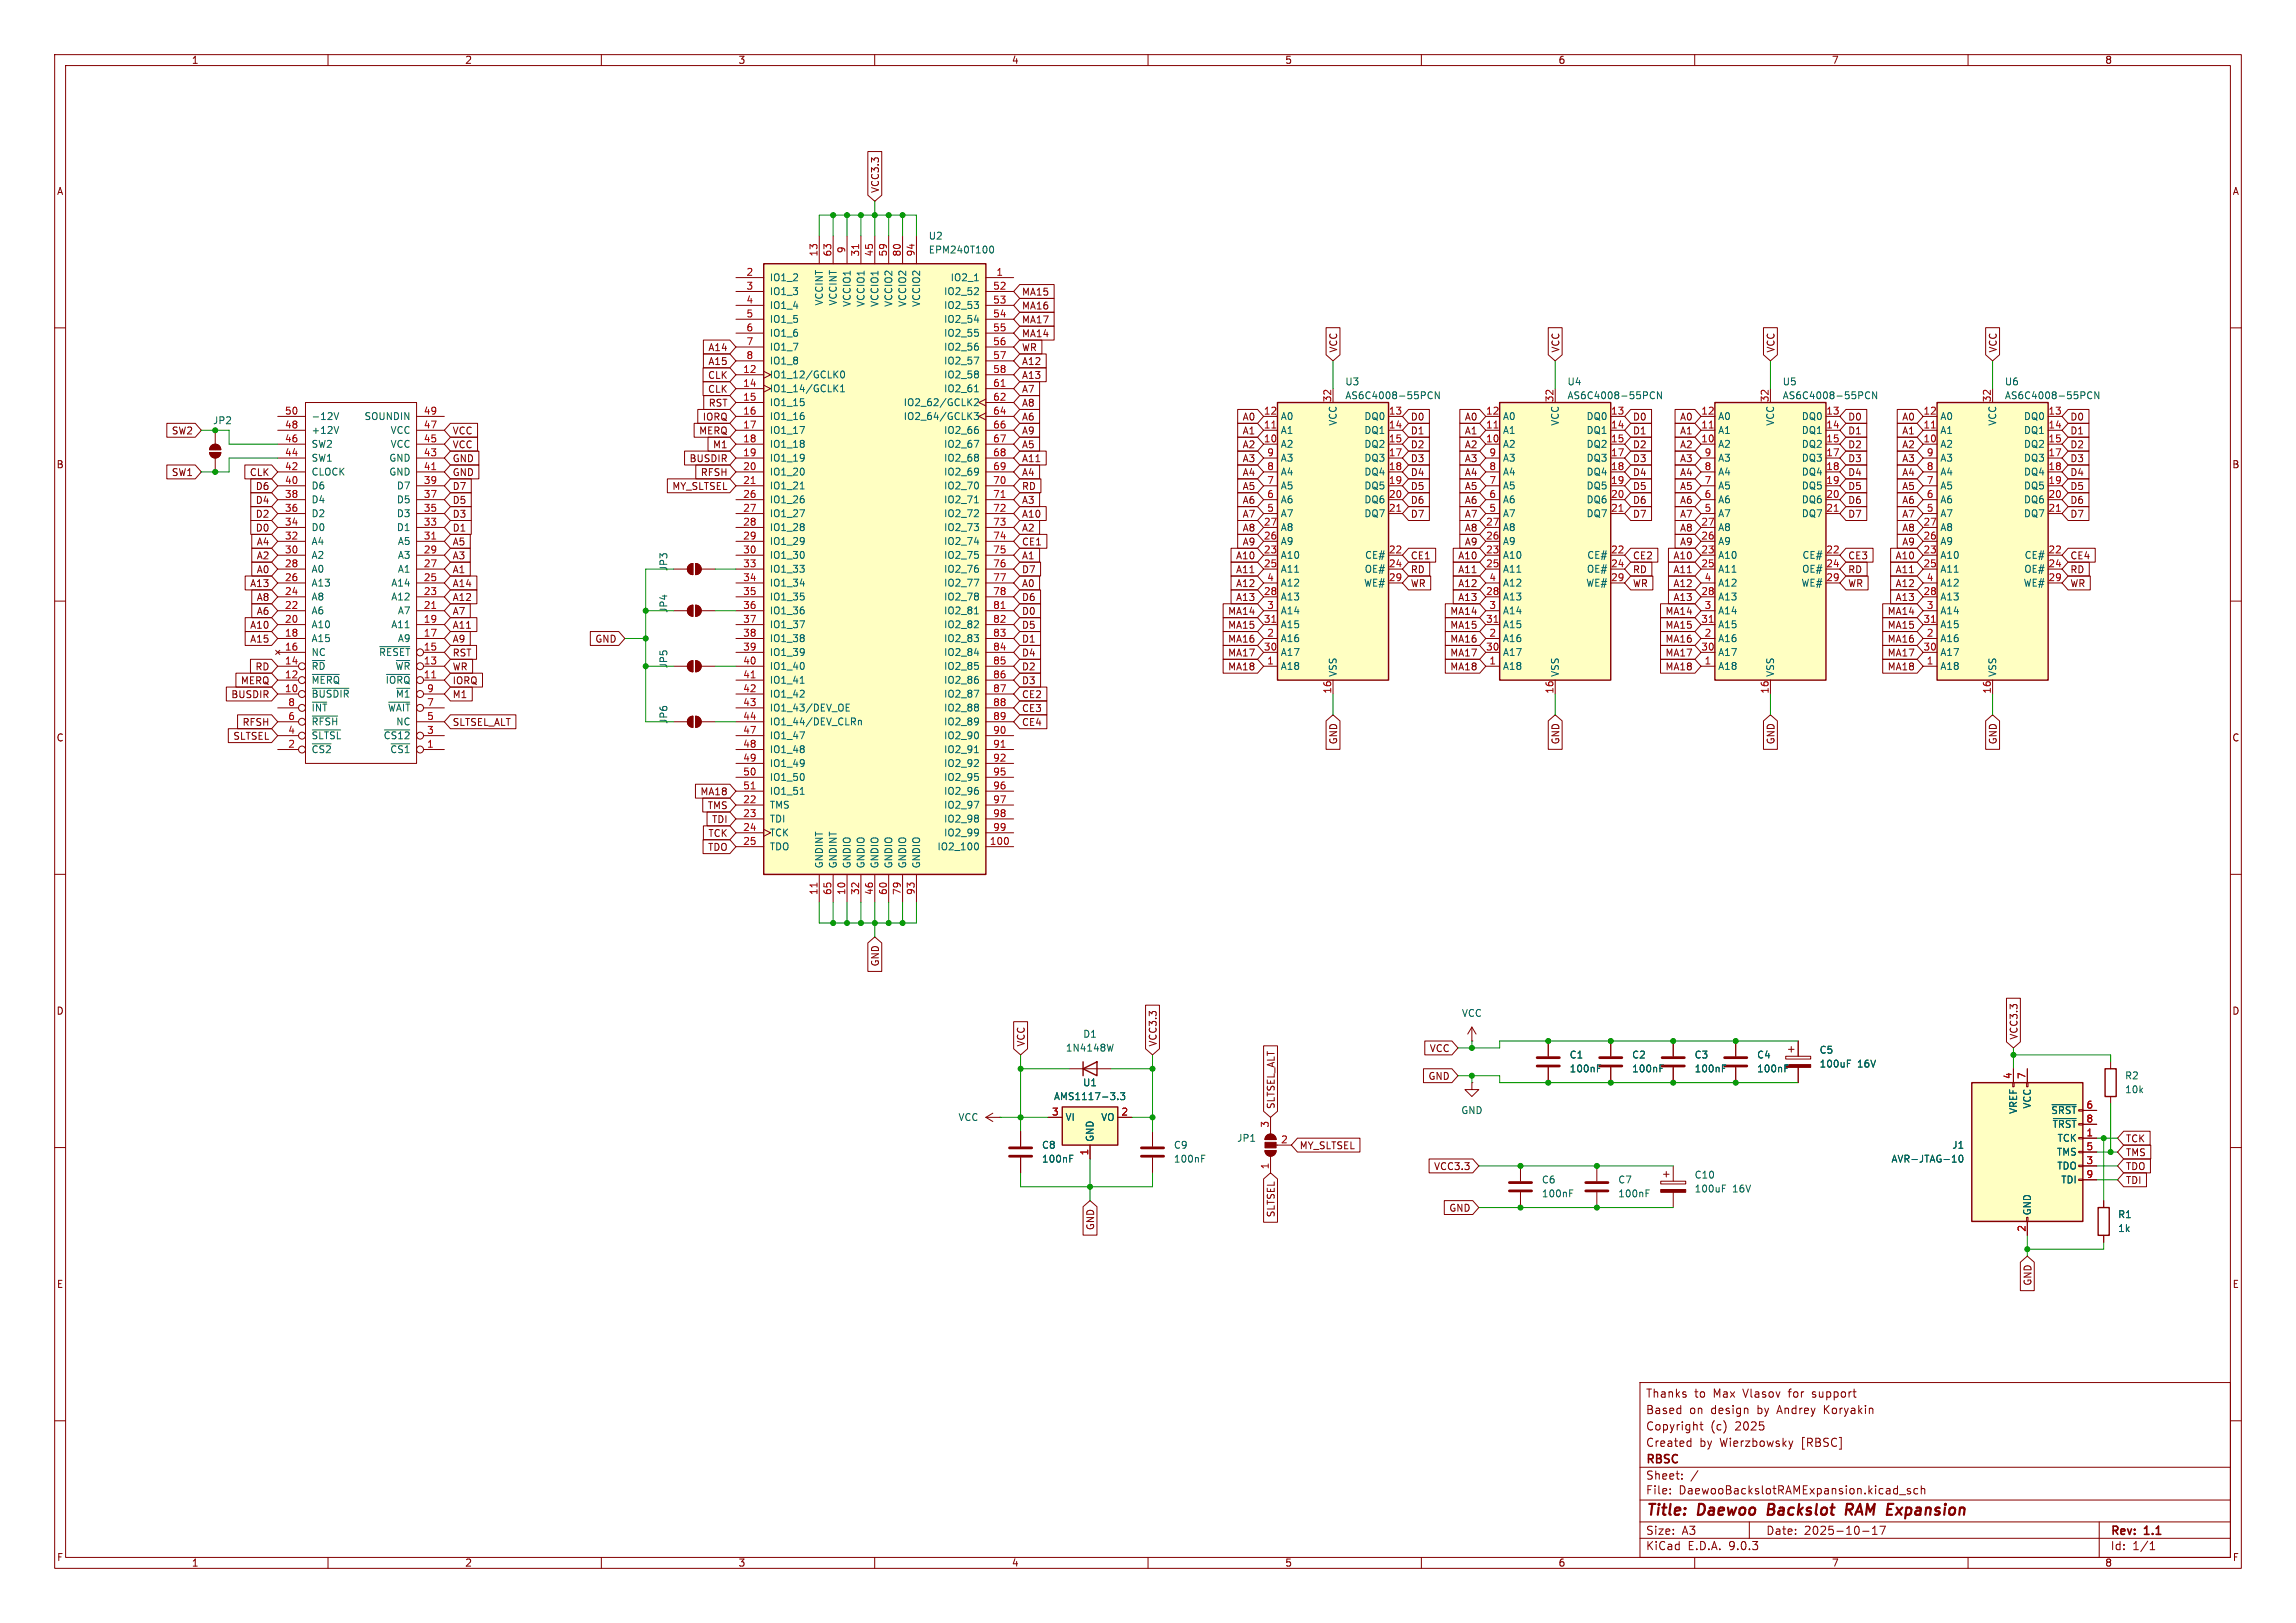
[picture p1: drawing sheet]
<svg xmlns="http://www.w3.org/2000/svg" width="420mm" height="297mm" viewBox="0 0 420 297" stroke-linecap="round" stroke-linejoin="round" font-family="sans-serif">
<defs><g id="words">
<g font-size="2.8" fill="#840000">
<text x="301" y="277.9">Title:</text>
<text x="310.6" y="277.9">Daewoo</text>
<text x="324.2" y="277.9">Backslot</text>
<text x="339.3" y="277.9">RAM Expansion</text>
</g>
<g font-size="2.1" fill="#840000">
<text x="301" y="256">Thanks</text>
<text x="309.9" y="256">to</text>
<text x="313.4" y="256">Max</text>
<text x="319" y="256">Vlasov</text>
<text x="327.5" y="256">for</text>
<text x="331.9" y="256">support</text>
<text x="301" y="262">Copyright</text>
<text x="301" y="259">Based</text>
<text x="309" y="259">on</text>
<text x="312.9" y="262">(c)</text>
<text x="313" y="259">design</text>
<text x="317.4" y="262">2025</text>
<text x="321.6" y="259">by</text>
<text x="325.4" y="259">Andrey</text>
<text x="334.1" y="259">Koryakin</text>
<text x="301" y="268.2">RBSC</text>
<text x="301" y="265">Created</text>
<text x="310.9" y="265">by</text>
<text x="314.7" y="265">Wierzbowsky</text>
<text x="329.7" y="265">[RBSC]</text>
<text x="301" y="273.7">File:</text>
<text x="301" y="271">Sheet:</text>
<text x="307.1" y="273.7">DaewooBackslotRAMExpansion.kicad_sch</text>
<text x="301" y="281.1">Size:</text>
<text x="307.6" y="281.1">A3</text>
<text x="323" y="281.1">Date:</text>
<text x="330" y="281.1">2025-10-17</text>
<text x="386" y="281.3">Rev:</text>
<text x="392.4" y="281.3">1.1</text>
<text x="301" y="283.9">KiCad</text>
<text x="308.7" y="283.9">E.D.A.</text>
<text x="316.3" y="283.9">9.0.3</text>
<text x="386" y="283.9">Id:</text>
<text x="390.1" y="283.9">1/1</text>
</g>
<g font-size="1.8" fill="#840000">
<text x="35" y="11.9">1</text>
<text x="85" y="11.9">2</text>
<text x="135" y="11.9">3</text>
<text x="185" y="11.9">4</text>
<text x="235" y="11.9">5</text>
<text x="285" y="11.9">6</text>
<text x="335" y="11.9">7</text>
<text x="385" y="11.9">8</text>
<text x="10.3" y="35.9">A</text>
<text x="161" y="35.4" transform="rotate(-90 161 35.4)">VCC3.3</text>
<text x="408.3" y="35.9">A</text>
<text x="186.8" y="56.8">MA16</text>
<text x="186.8" y="54.3">MA15</text>
<text x="186.8" y="59.4">MA17</text>
<text x="129.5" y="64.5">A14</text>
<text x="186.8" y="64.5">WR</text>
<text x="186.8" y="61.9">MA14</text>
<text x="244.8" y="64.6" transform="rotate(-90 244.8 64.6)">VCC</text>
<text x="285.4" y="64.6" transform="rotate(-90 285.4 64.6)">VCC</text>
<text x="324.8" y="64.6" transform="rotate(-90 324.8 64.6)">VCC</text>
<text x="365.4" y="64.6" transform="rotate(-90 365.4 64.6)">VCC</text>
<text x="129.4" y="69.5">CLK</text>
<text x="129.5" y="67">A15</text>
<text x="186.8" y="69.5">A13</text>
<text x="186.8" y="67">A12</text>
<text x="128.5" y="77.2">IORQ</text>
<text x="129.4" y="72.1">CLK</text>
<text x="129.5" y="74.6">RST</text>
<text x="186.8" y="72.1">A7</text>
<text x="186.8" y="77.2">A6</text>
<text x="186.8" y="74.6">A8</text>
<text x="227.2" y="77.2">A0</text>
<text x="258" y="77.2">D0</text>
<text x="267.8" y="77.2">A0</text>
<text x="298.6" y="77.2">D0</text>
<text x="307.2" y="77.2">A0</text>
<text x="338" y="77.2">D0</text>
<text x="347.9" y="77.2">A0</text>
<text x="378.6" y="77.2">D0</text>
<text x="31.3" y="79.7">SW2</text>
<text x="82.7" y="79.7">VCC</text>
<text x="82.7" y="82.2">VCC</text>
<text x="127.8" y="79.7">MERQ</text>
<text x="130.3" y="82.2">M1</text>
<text x="186.8" y="79.7">A9</text>
<text x="186.8" y="82.2">A5</text>
<text x="227.2" y="79.7">A1</text>
<text x="227.2" y="82.2">A2</text>
<text x="258" y="82.2">D2</text>
<text x="258" y="79.7">D1</text>
<text x="267.8" y="82.2">A2</text>
<text x="267.8" y="79.7">A1</text>
<text x="298.6" y="82.2">D2</text>
<text x="298.6" y="79.7">D1</text>
<text x="307.2" y="82.2">A2</text>
<text x="307.2" y="79.7">A1</text>
<text x="338" y="79.7">D1</text>
<text x="338" y="82.2">D2</text>
<text x="347.9" y="82.2">A2</text>
<text x="347.9" y="79.7">A1</text>
<text x="378.6" y="82.2">D2</text>
<text x="378.6" y="79.7">D1</text>
<text x="10.3" y="85.9">B</text>
<text x="31.3" y="87.3">SW1</text>
<text x="45.6" y="87.3">CLK</text>
<text x="46.7" y="89.9">D6</text>
<text x="82.7" y="84.8">GND</text>
<text x="82.7" y="89.9">D7</text>
<text x="82.7" y="87.3">GND</text>
<text x="122.9" y="89.9">MY_SLTSEL</text>
<text x="126" y="84.8">BUSDIR</text>
<text x="128.1" y="87.3">RFSH</text>
<text x="186.8" y="84.8">A11</text>
<text x="186.8" y="87.3">A4</text>
<text x="186.8" y="89.9">RD</text>
<text x="227.2" y="84.8">A3</text>
<text x="227.2" y="87.3">A4</text>
<text x="227.2" y="89.9">A5</text>
<text x="258" y="84.8">D3</text>
<text x="258" y="87.3">D4</text>
<text x="258" y="89.9">D5</text>
<text x="267.8" y="87.3">A4</text>
<text x="267.8" y="84.8">A3</text>
<text x="267.8" y="89.9">A5</text>
<text x="298.6" y="84.8">D3</text>
<text x="298.6" y="87.3">D4</text>
<text x="298.6" y="89.9">D5</text>
<text x="307.2" y="84.8">A3</text>
<text x="307.2" y="87.3">A4</text>
<text x="307.2" y="89.9">A5</text>
<text x="338" y="89.9">D5</text>
<text x="338" y="87.3">D4</text>
<text x="338" y="84.8">D3</text>
<text x="347.9" y="89.9">A5</text>
<text x="347.9" y="87.3">A4</text>
<text x="347.9" y="84.8">A3</text>
<text x="378.6" y="89.9">D5</text>
<text x="378.6" y="84.8">D3</text>
<text x="378.6" y="87.3">D4</text>
<text x="408.2" y="85.9">B</text>
<text x="46.7" y="94.9">D2</text>
<text x="46.7" y="92.4">D4</text>
<text x="82.7" y="94.9">D3</text>
<text x="82.7" y="92.4">D5</text>
<text x="186.8" y="92.4">A3</text>
<text x="186.8" y="94.9">A10</text>
<text x="227.2" y="94.9">A7</text>
<text x="227.2" y="92.4">A6</text>
<text x="258" y="92.4">D6</text>
<text x="258" y="94.9">D7</text>
<text x="267.8" y="92.4">A6</text>
<text x="267.8" y="94.9">A7</text>
<text x="298.6" y="94.9">D7</text>
<text x="298.6" y="92.4">D6</text>
<text x="307.2" y="94.9">A7</text>
<text x="307.2" y="92.4">A6</text>
<text x="338" y="94.9">D7</text>
<text x="338" y="92.4">D6</text>
<text x="347.9" y="92.4">A6</text>
<text x="347.9" y="94.9">A7</text>
<text x="378.6" y="92.4">D6</text>
<text x="378.6" y="94.9">D7</text>
<text x="46.7" y="97.5">D0</text>
<text x="46.9" y="100">A4</text>
<text x="82.7" y="100">A5</text>
<text x="82.7" y="97.5">D1</text>
<text x="186.8" y="97.5">A2</text>
<text x="186.8" y="100">CE1</text>
<text x="227.2" y="100">A9</text>
<text x="227.2" y="97.5">A8</text>
<text x="267.8" y="100">A9</text>
<text x="267.8" y="97.5">A8</text>
<text x="307.2" y="100">A9</text>
<text x="307.2" y="97.5">A8</text>
<text x="347.9" y="100">A9</text>
<text x="347.9" y="97.5">A8</text>
<text x="45.7" y="107.6">A13</text>
<text x="46.9" y="105.1">A0</text>
<text x="46.9" y="102.6">A2</text>
<text x="82.7" y="107.6">A14</text>
<text x="82.7" y="102.6">A3</text>
<text x="82.7" y="105.1">A1</text>
<text x="186.8" y="105.1">D7</text>
<text x="186.8" y="102.6">A1</text>
<text x="186.8" y="107.6">A0</text>
<text x="226" y="102.6">A10</text>
<text x="226" y="105.1">A11</text>
<text x="226" y="107.6">A12</text>
<text x="258" y="107.6">WR</text>
<text x="258" y="105.1">RD</text>
<text x="258" y="102.6">CE1</text>
<text x="266.6" y="107.6">A12</text>
<text x="266.6" y="105.1">A11</text>
<text x="266.6" y="102.6">A10</text>
<text x="298.6" y="107.6">WR</text>
<text x="298.6" y="102.6">CE2</text>
<text x="298.6" y="105.1">RD</text>
<text x="306" y="107.6">A12</text>
<text x="306" y="105.1">A11</text>
<text x="306" y="102.6">A10</text>
<text x="338" y="107.6">WR</text>
<text x="338" y="102.6">CE3</text>
<text x="338" y="105.1">RD</text>
<text x="346.7" y="105.1">A11</text>
<text x="346.7" y="107.6">A12</text>
<text x="346.7" y="102.6">A10</text>
<text x="378.6" y="105.1">RD</text>
<text x="378.6" y="102.6">CE4</text>
<text x="378.6" y="107.6">WR</text>
<text x="46.9" y="112.7">A6</text>
<text x="46.9" y="110.2">A8</text>
<text x="82.7" y="112.7">A7</text>
<text x="82.7" y="110.2">A12</text>
<text x="186.8" y="112.7">D0</text>
<text x="186.8" y="110.2">D6</text>
<text x="224.5" y="112.7">MA14</text>
<text x="226" y="110.2">A13</text>
<text x="265.2" y="112.7">MA14</text>
<text x="266.6" y="110.2">A13</text>
<text x="304.6" y="112.7">MA14</text>
<text x="306" y="110.2">A13</text>
<text x="345.2" y="112.7">MA14</text>
<text x="346.7" y="110.2">A13</text>
<text x="45.7" y="115.3">A10</text>
<text x="45.7" y="117.8">A15</text>
<text x="82.7" y="117.8">A9</text>
<text x="82.7" y="115.3">A11</text>
<text x="108.8" y="117.8">GND</text>
<text x="186.8" y="117.8">D1</text>
<text x="186.8" y="115.3">D5</text>
<text x="224.5" y="115.3">MA15</text>
<text x="224.5" y="117.8">MA16</text>
<text x="265.2" y="117.8">MA16</text>
<text x="265.2" y="115.3">MA15</text>
<text x="304.6" y="117.8">MA16</text>
<text x="304.6" y="115.3">MA15</text>
<text x="345.2" y="115.3">MA15</text>
<text x="345.2" y="117.8">MA16</text>
<text x="44" y="125.4">MERQ</text>
<text x="46.6" y="122.9">RD</text>
<text x="82.7" y="120.3">RST</text>
<text x="82.7" y="125.4">IORQ</text>
<text x="82.7" y="122.9">WR</text>
<text x="186.8" y="122.9">D2</text>
<text x="186.8" y="125.4">D3</text>
<text x="186.8" y="120.3">D4</text>
<text x="224.5" y="122.9">MA18</text>
<text x="224.5" y="120.3">MA17</text>
<text x="265.2" y="120.3">MA17</text>
<text x="265.2" y="122.9">MA18</text>
<text x="304.6" y="122.9">MA18</text>
<text x="304.6" y="120.3">MA17</text>
<text x="345.2" y="120.3">MA17</text>
<text x="345.2" y="122.9">MA18</text>
<text x="42.2" y="128">BUSDIR</text>
<text x="82.7" y="128">M1</text>
<text x="186.8" y="128">CE2</text>
<text x="186.8" y="130.5">CE3</text>
<text x="10.3" y="135.9">C</text>
<text x="42.6" y="135.6">SLTSEL</text>
<text x="44.3" y="133">RFSH</text>
<text x="82.7" y="133">SLTSEL_ALT</text>
<text x="186.8" y="133">CE4</text>
<text x="244.8" y="136.3" transform="rotate(-90 244.8 136.3)">GND</text>
<text x="285.4" y="136.3" transform="rotate(-90 285.4 136.3)">GND</text>
<text x="324.8" y="136.3" transform="rotate(-90 324.8 136.3)">GND</text>
<text x="365.4" y="136.3" transform="rotate(-90 365.4 136.3)">GND</text>
<text x="408.2" y="135.9">C</text>
<text x="128" y="145.7">MA18</text>
<text x="129.4" y="148.3">TMS</text>
<text x="129.4" y="155.9">TDO</text>
<text x="129.5" y="153.4">TCK</text>
<text x="130.1" y="150.8">TDI</text>
<text x="161" y="177" transform="rotate(-90 161 177)">GND</text>
<text x="10.3" y="185.9">D</text>
<text x="408.2" y="185.9">D</text>
<text x="187.6" y="191.6" transform="rotate(-90 187.6 191.6)">VCC</text>
<text x="211.8" y="191.6" transform="rotate(-90 211.8 191.6)">VCC3.3</text>
<text x="369.3" y="190.3" transform="rotate(-90 369.3 190.3)">VCC3.3</text>
<text x="261.2" y="197.8">GND</text>
<text x="261.4" y="192.7">VCC</text>
<text x="233.4" y="203" transform="rotate(-90 233.4 203)">SLTSEL_ALT</text>
<text x="388.8" y="209.2">TCK</text>
<text x="237.6" y="210.5">MY_SLTSEL</text>
<text x="262.2" y="214.3">VCC3.3</text>
<text x="388.8" y="211.8">TMS</text>
<text x="388.8" y="214.3">TDO</text>
<text x="265" y="221.9">GND</text>
<text x="388.8" y="216.9">TDI</text>
<text x="200.3" y="225.2" transform="rotate(-90 200.3 225.2)">GND</text>
<text x="233.4" y="222.9" transform="rotate(-90 233.4 222.9)">SLTSEL</text>
<text x="10.3" y="235.9">E</text>
<text x="371.8" y="235.4" transform="rotate(-90 371.8 235.4)">GND</text>
<text x="408.3" y="235.9">E</text>
<text x="10.3" y="285.9">F</text>
<text x="35" y="286.9">1</text>
<text x="85" y="286.9">2</text>
<text x="135" y="286.9">3</text>
<text x="185" y="286.9">4</text>
<text x="235" y="286.9">5</text>
<text x="285" y="286.9">6</text>
<text x="335" y="286.9">7</text>
<text x="385" y="286.9">8</text>
<text x="408.3" y="285.9">F</text>
</g>
<g font-size="1.8" fill="#a90000">
<text x="149.6" y="47" transform="rotate(-90 149.6 47)">13</text>
<text x="152.1" y="47" transform="rotate(-90 152.1 47)">63</text>
<text x="154.7" y="46.4" transform="rotate(-90 154.7 46.4)">9</text>
<text x="157.2" y="47" transform="rotate(-90 157.2 47)">31</text>
<text x="159.8" y="47" transform="rotate(-90 159.8 47)">45</text>
<text x="162.3" y="47" transform="rotate(-90 162.3 47)">59</text>
<text x="164.8" y="47" transform="rotate(-90 164.8 47)">80</text>
<text x="167.4" y="47" transform="rotate(-90 167.4 47)">94</text>
<text x="136.5" y="50.5">2</text>
<text x="136.5" y="53.1">3</text>
<text x="181.6" y="53.1">52</text>
<text x="182.2" y="50.5">1</text>
<text x="136.5" y="55.6">4</text>
<text x="136.5" y="58.2">5</text>
<text x="181.6" y="55.6">53</text>
<text x="181.6" y="58.2">54</text>
<text x="136.5" y="60.7">6</text>
<text x="136.5" y="63.2">7</text>
<text x="136.5" y="65.8">8</text>
<text x="181.6" y="60.7">55</text>
<text x="181.6" y="63.2">56</text>
<text x="181.6" y="65.8">57</text>
<text x="135.8" y="68.3">12</text>
<text x="135.8" y="70.9">14</text>
<text x="181.6" y="68.3">58</text>
<text x="181.6" y="70.9">61</text>
<text x="52" y="75.9">50</text>
<text x="77.4" y="75.9">49</text>
<text x="135.8" y="73.4">15</text>
<text x="135.8" y="75.9">16</text>
<text x="181.6" y="73.4">62</text>
<text x="181.6" y="75.9">64</text>
<text x="231.1" y="75.9">12</text>
<text x="243.6" y="73.7" transform="rotate(-90 243.6 73.7)">32</text>
<text x="254" y="75.9">13</text>
<text x="271.7" y="75.9">12</text>
<text x="284.2" y="73.7" transform="rotate(-90 284.2 73.7)">32</text>
<text x="294.6" y="75.9">13</text>
<text x="311.1" y="75.9">12</text>
<text x="323.6" y="73.7" transform="rotate(-90 323.6 73.7)">32</text>
<text x="334" y="75.9">13</text>
<text x="351.7" y="75.9">12</text>
<text x="364.2" y="73.7" transform="rotate(-90 364.2 73.7)">32</text>
<text x="374.6" y="75.9">13</text>
<text x="52" y="83.6">44</text>
<text x="52" y="81">46</text>
<text x="52" y="78.5">48</text>
<text x="77.4" y="83.6">43</text>
<text x="77.4" y="81">45</text>
<text x="77.4" y="78.5">47</text>
<text x="135.8" y="78.5">17</text>
<text x="135.8" y="81">18</text>
<text x="135.8" y="83.6">19</text>
<text x="181.6" y="78.5">66</text>
<text x="181.6" y="81">67</text>
<text x="181.6" y="83.6">68</text>
<text x="231.1" y="78.5">11</text>
<text x="231.1" y="81">10</text>
<text x="231.7" y="83.6">9</text>
<text x="254" y="78.5">14</text>
<text x="254" y="81">15</text>
<text x="254" y="83.6">17</text>
<text x="271.7" y="78.5">11</text>
<text x="271.7" y="81">10</text>
<text x="272.3" y="83.6">9</text>
<text x="294.6" y="78.5">14</text>
<text x="294.6" y="81">15</text>
<text x="294.6" y="83.6">17</text>
<text x="311.1" y="78.5">11</text>
<text x="311.1" y="81">10</text>
<text x="311.7" y="83.6">9</text>
<text x="334" y="78.5">14</text>
<text x="334" y="81">15</text>
<text x="334" y="83.6">17</text>
<text x="351.7" y="78.5">11</text>
<text x="351.7" y="81">10</text>
<text x="352.4" y="83.6">9</text>
<text x="374.6" y="78.5">14</text>
<text x="374.6" y="81">15</text>
<text x="374.6" y="83.6">17</text>
<text x="52" y="88.6">40</text>
<text x="52" y="86.1">42</text>
<text x="77.4" y="88.6">39</text>
<text x="77.4" y="86.1">41</text>
<text x="135.8" y="86.1">20</text>
<text x="135.8" y="88.6">21</text>
<text x="181.6" y="86.1">69</text>
<text x="181.6" y="88.6">70</text>
<text x="231.7" y="86.1">8</text>
<text x="231.7" y="88.6">7</text>
<text x="254" y="86.1">18</text>
<text x="254" y="88.6">19</text>
<text x="272.3" y="86.1">8</text>
<text x="272.3" y="88.6">7</text>
<text x="294.6" y="86.1">18</text>
<text x="294.6" y="88.6">19</text>
<text x="311.7" y="86.1">8</text>
<text x="311.7" y="88.6">7</text>
<text x="334" y="86.1">18</text>
<text x="334" y="88.6">19</text>
<text x="352.4" y="86.1">8</text>
<text x="352.4" y="88.6">7</text>
<text x="374.6" y="86.1">18</text>
<text x="374.6" y="88.6">19</text>
<text x="52" y="93.7">36</text>
<text x="52" y="91.2">38</text>
<text x="77.4" y="93.7">35</text>
<text x="77.4" y="91.2">37</text>
<text x="135.8" y="91.2">26</text>
<text x="135.8" y="93.7">27</text>
<text x="181.6" y="91.2">71</text>
<text x="181.6" y="93.7">72</text>
<text x="231.7" y="91.2">6</text>
<text x="231.7" y="93.7">5</text>
<text x="254" y="91.2">20</text>
<text x="254" y="93.7">21</text>
<text x="272.3" y="91.2">6</text>
<text x="272.3" y="93.7">5</text>
<text x="294.6" y="91.2">20</text>
<text x="294.6" y="93.7">21</text>
<text x="311.7" y="91.2">6</text>
<text x="311.7" y="93.7">5</text>
<text x="334" y="91.2">20</text>
<text x="334" y="93.7">21</text>
<text x="352.4" y="91.2">6</text>
<text x="352.4" y="93.7">5</text>
<text x="374.6" y="91.2">20</text>
<text x="374.6" y="93.7">21</text>
<text x="52" y="101.3">30</text>
<text x="52" y="98.8">32</text>
<text x="52" y="96.3">34</text>
<text x="77.4" y="101.3">29</text>
<text x="77.4" y="98.8">31</text>
<text x="77.4" y="96.3">33</text>
<text x="135.8" y="96.3">28</text>
<text x="135.8" y="98.8">29</text>
<text x="135.8" y="101.3">30</text>
<text x="181.6" y="96.3">73</text>
<text x="181.6" y="98.8">74</text>
<text x="181.6" y="101.3">75</text>
<text x="231.1" y="96.3">27</text>
<text x="231.1" y="98.8">26</text>
<text x="231.1" y="101.3">23</text>
<text x="254" y="101.3">22</text>
<text x="271.7" y="96.3">27</text>
<text x="271.7" y="98.8">26</text>
<text x="271.7" y="101.3">23</text>
<text x="294.6" y="101.3">22</text>
<text x="311.1" y="96.3">27</text>
<text x="311.1" y="98.8">26</text>
<text x="311.1" y="101.3">23</text>
<text x="334" y="101.3">22</text>
<text x="351.7" y="96.3">27</text>
<text x="351.7" y="98.8">26</text>
<text x="351.7" y="101.3">23</text>
<text x="374.6" y="101.3">22</text>
<text x="52" y="106.4">26</text>
<text x="52" y="103.9">28</text>
<text x="77.4" y="106.4">25</text>
<text x="77.4" y="103.9">27</text>
<text x="135.8" y="103.9">33</text>
<text x="135.8" y="106.4">34</text>
<text x="181.6" y="103.9">76</text>
<text x="181.6" y="106.4">77</text>
<text x="231.1" y="103.9">25</text>
<text x="231.7" y="106.4">4</text>
<text x="254" y="103.9">24</text>
<text x="254" y="106.4">29</text>
<text x="271.7" y="103.9">25</text>
<text x="272.3" y="106.4">4</text>
<text x="294.6" y="103.9">24</text>
<text x="294.6" y="106.4">29</text>
<text x="311.1" y="103.9">25</text>
<text x="311.7" y="106.4">4</text>
<text x="334" y="103.9">24</text>
<text x="334" y="106.4">29</text>
<text x="351.7" y="103.9">25</text>
<text x="352.4" y="106.4">4</text>
<text x="374.6" y="103.9">24</text>
<text x="374.6" y="106.4">29</text>
<text x="52" y="111.5">22</text>
<text x="52" y="109">24</text>
<text x="77.4" y="111.5">21</text>
<text x="77.4" y="109">23</text>
<text x="135.8" y="109">35</text>
<text x="135.8" y="111.5">36</text>
<text x="181.6" y="109">78</text>
<text x="181.6" y="111.5">81</text>
<text x="231.1" y="109">28</text>
<text x="231.7" y="111.5">3</text>
<text x="271.7" y="109">28</text>
<text x="272.3" y="111.5">3</text>
<text x="311.1" y="109">28</text>
<text x="311.7" y="111.5">3</text>
<text x="351.7" y="109">28</text>
<text x="352.4" y="111.5">3</text>
<text x="52" y="119.1">16</text>
<text x="52" y="116.6">18</text>
<text x="52" y="114">20</text>
<text x="77.4" y="119.1">15</text>
<text x="77.4" y="116.6">17</text>
<text x="77.4" y="114">19</text>
<text x="135.8" y="114">37</text>
<text x="135.8" y="116.6">38</text>
<text x="135.8" y="119.1">39</text>
<text x="181.6" y="114">82</text>
<text x="181.6" y="116.6">83</text>
<text x="181.6" y="119.1">84</text>
<text x="231.1" y="114">31</text>
<text x="231.1" y="119.1">30</text>
<text x="231.7" y="116.6">2</text>
<text x="271.7" y="114">31</text>
<text x="271.7" y="119.1">30</text>
<text x="272.3" y="116.6">2</text>
<text x="311.1" y="114">31</text>
<text x="311.1" y="119.1">30</text>
<text x="311.7" y="116.6">2</text>
<text x="351.7" y="114">31</text>
<text x="351.7" y="119.1">30</text>
<text x="352.4" y="116.6">2</text>
<text x="52" y="124.2">12</text>
<text x="52" y="121.7">14</text>
<text x="77.4" y="124.2">11</text>
<text x="77.4" y="121.7">13</text>
<text x="135.8" y="121.7">40</text>
<text x="135.8" y="124.2">41</text>
<text x="181.6" y="121.7">85</text>
<text x="181.6" y="124.2">86</text>
<text x="231.7" y="121.7">1</text>
<text x="272.3" y="121.7">1</text>
<text x="311.7" y="121.7">1</text>
<text x="352.4" y="121.7">1</text>
<text x="52" y="126.7">10</text>
<text x="52.6" y="131.8">6</text>
<text x="52.6" y="129.3">8</text>
<text x="78" y="131.8">5</text>
<text x="78" y="129.3">7</text>
<text x="78" y="126.7">9</text>
<text x="135.8" y="126.7">42</text>
<text x="135.8" y="129.3">43</text>
<text x="135.8" y="131.8">44</text>
<text x="181.6" y="126.7">87</text>
<text x="181.6" y="129.3">88</text>
<text x="181.6" y="131.8">89</text>
<text x="243.6" y="127" transform="rotate(-90 243.6 127)">16</text>
<text x="284.2" y="127" transform="rotate(-90 284.2 127)">16</text>
<text x="323.6" y="127" transform="rotate(-90 323.6 127)">16</text>
<text x="364.2" y="127" transform="rotate(-90 364.2 127)">16</text>
<text x="52.6" y="136.9">2</text>
<text x="52.6" y="134.4">4</text>
<text x="78" y="136.9">1</text>
<text x="78" y="134.4">3</text>
<text x="135.8" y="134.4">47</text>
<text x="135.8" y="136.9">48</text>
<text x="181.6" y="134.4">90</text>
<text x="181.6" y="136.9">91</text>
<text x="135.8" y="139.4">49</text>
<text x="135.8" y="142">50</text>
<text x="181.6" y="139.4">92</text>
<text x="181.6" y="142">95</text>
<text x="135.8" y="144.5">51</text>
<text x="135.8" y="147.1">22</text>
<text x="135.8" y="149.6">23</text>
<text x="181.6" y="144.5">96</text>
<text x="181.6" y="147.1">97</text>
<text x="181.6" y="149.6">98</text>
<text x="135.8" y="152.1">24</text>
<text x="135.8" y="154.7">25</text>
<text x="181" y="154.7">100</text>
<text x="181.6" y="152.1">99</text>
<text x="149.6" y="163.9" transform="rotate(-90 149.6 163.9)">11</text>
<text x="152.1" y="163.9" transform="rotate(-90 152.1 163.9)">65</text>
<text x="154.7" y="163.9" transform="rotate(-90 154.7 163.9)">10</text>
<text x="157.2" y="163.9" transform="rotate(-90 157.2 163.9)">32</text>
<text x="159.8" y="163.9" transform="rotate(-90 159.8 163.9)">46</text>
<text x="162.3" y="163.9" transform="rotate(-90 162.3 163.9)">60</text>
<text x="164.8" y="163.9" transform="rotate(-90 164.8 163.9)">79</text>
<text x="167.4" y="163.9" transform="rotate(-90 167.4 163.9)">93</text>
<text x="368" y="197.6" transform="rotate(-90 368 197.6)">4</text>
<text x="370.6" y="197.6" transform="rotate(-90 370.6 197.6)">7</text>
<text x="381.6" y="202.9">6</text>
<text x="192.3" y="204.2">3</text>
<text x="205" y="204.2">2</text>
<text x="232.2" y="206.4" transform="rotate(-90 232.2 206.4)">3</text>
<text x="234.2" y="209.3">2</text>
<text x="381.6" y="205.5">8</text>
<text x="381.6" y="208">1</text>
<text x="199.1" y="211.5" transform="rotate(-90 199.1 211.5)">1</text>
<text x="232.2" y="214.1" transform="rotate(-90 232.2 214.1)">1</text>
<text x="381.6" y="210.6">5</text>
<text x="381.6" y="213.1">3</text>
<text x="381.6" y="215.6">9</text>
<text x="370.6" y="225.5" transform="rotate(-90 370.6 225.5)">2</text>
</g>
<g font-size="1.8" fill="#006464">
<text x="169.8" y="44">U2</text>
<text x="169.8" y="46.6">EPM240T100</text>
<text x="140.7" y="51.7">IO1_2</text>
<text x="173.8" y="51.7">IO2_1</text>
<text x="140.7" y="54.2">IO1_3</text>
<text x="140.7" y="56.7">IO1_4</text>
<text x="140.7" y="59.3">IO1_5</text>
<text x="150.7" y="56" transform="rotate(-90 150.7 56)">VCCINT</text>
<text x="153.3" y="56" transform="rotate(-90 153.3 56)">VCCINT</text>
<text x="155.8" y="56.3" transform="rotate(-90 155.8 56.3)">VCCIO1</text>
<text x="158.3" y="56.3" transform="rotate(-90 158.3 56.3)">VCCIO1</text>
<text x="160.9" y="56.3" transform="rotate(-90 160.9 56.3)">VCCIO1</text>
<text x="163.4" y="56.3" transform="rotate(-90 163.4 56.3)">VCCIO2</text>
<text x="166" y="56.3" transform="rotate(-90 166 56.3)">VCCIO2</text>
<text x="168.5" y="56.3" transform="rotate(-90 168.5 56.3)">VCCIO2</text>
<text x="172.6" y="54.2">IO2_52</text>
<text x="172.6" y="56.7">IO2_53</text>
<text x="172.6" y="59.3">IO2_54</text>
<text x="140.7" y="61.8">IO1_6</text>
<text x="140.7" y="64.4">IO1_7</text>
<text x="172.6" y="61.8">IO2_55</text>
<text x="172.6" y="64.4">IO2_56</text>
<text x="140.7" y="66.9">IO1_8</text>
<text x="140.7" y="69.4">IO1_12/GCLK0</text>
<text x="140.7" y="72">IO1_14/GCLK1</text>
<text x="172.6" y="66.9">IO2_57</text>
<text x="172.6" y="69.4">IO2_58</text>
<text x="172.6" y="72">IO2_61</text>
<text x="246" y="70.7">U3</text>
<text x="286.6" y="70.7">U4</text>
<text x="326" y="70.7">U5</text>
<text x="366.6" y="70.7">U6</text>
<text x="38.9" y="77.8">JP2</text>
<text x="56.9" y="77.1">-12V</text>
<text x="66.6" y="77.1">SOUNDIN</text>
<text x="140.7" y="74.5">IO1_15</text>
<text x="140.7" y="77.1">IO1_16</text>
<text x="165.2" y="74.5">IO2_62/GCLK2</text>
<text x="165.2" y="77.1">IO2_64/GCLK3</text>
<text x="234.2" y="77.1">A0</text>
<text x="244.7" y="78" transform="rotate(-90 244.7 78)">VCC</text>
<text x="246" y="73.3">AS6C4008-55PCN</text>
<text x="249.5" y="77.1">DQ0</text>
<text x="274.8" y="77.1">A0</text>
<text x="285.3" y="78" transform="rotate(-90 285.3 78)">VCC</text>
<text x="286.6" y="73.3">AS6C4008-55PCN</text>
<text x="290.1" y="77.1">DQ0</text>
<text x="314.2" y="77.1">A0</text>
<text x="324.7" y="78" transform="rotate(-90 324.7 78)">VCC</text>
<text x="326" y="73.3">AS6C4008-55PCN</text>
<text x="329.5" y="77.1">DQ0</text>
<text x="354.8" y="77.1">A0</text>
<text x="365.4" y="78" transform="rotate(-90 365.4 78)">VCC</text>
<text x="366.6" y="73.3">AS6C4008-55PCN</text>
<text x="370.1" y="77.1">DQ0</text>
<text x="56.9" y="82.1">SW2</text>
<text x="56.9" y="79.6">+12V</text>
<text x="71.4" y="82.1">VCC</text>
<text x="71.4" y="79.6">VCC</text>
<text x="140.7" y="79.6">IO1_17</text>
<text x="140.7" y="82.1">IO1_18</text>
<text x="172.6" y="79.6">IO2_66</text>
<text x="172.6" y="82.1">IO2_67</text>
<text x="234.2" y="79.6">A1</text>
<text x="234.2" y="82.1">A2</text>
<text x="249.5" y="79.6">DQ1</text>
<text x="249.5" y="82.1">DQ2</text>
<text x="274.8" y="79.6">A1</text>
<text x="274.8" y="82.1">A2</text>
<text x="290.1" y="79.6">DQ1</text>
<text x="290.1" y="82.1">DQ2</text>
<text x="314.2" y="79.6">A1</text>
<text x="314.2" y="82.1">A2</text>
<text x="329.5" y="79.6">DQ1</text>
<text x="329.5" y="82.1">DQ2</text>
<text x="354.8" y="79.6">A1</text>
<text x="354.8" y="82.1">A2</text>
<text x="370.1" y="79.6">DQ1</text>
<text x="370.1" y="82.1">DQ2</text>
<text x="56.9" y="89.8">D6</text>
<text x="56.9" y="87.2">CLOCK</text>
<text x="56.9" y="84.7">SW1</text>
<text x="71.1" y="87.2">GND</text>
<text x="71.1" y="84.7">GND</text>
<text x="72.5" y="89.8">D7</text>
<text x="140.7" y="84.7">IO1_19</text>
<text x="140.7" y="87.2">IO1_20</text>
<text x="140.7" y="89.8">IO1_21</text>
<text x="172.6" y="84.7">IO2_68</text>
<text x="172.6" y="87.2">IO2_69</text>
<text x="172.6" y="89.8">IO2_70</text>
<text x="234.2" y="84.7">A3</text>
<text x="234.2" y="87.2">A4</text>
<text x="234.2" y="89.8">A5</text>
<text x="249.5" y="84.7">DQ3</text>
<text x="249.5" y="87.2">DQ4</text>
<text x="249.5" y="89.8">DQ5</text>
<text x="274.8" y="84.7">A3</text>
<text x="274.8" y="87.2">A4</text>
<text x="274.8" y="89.8">A5</text>
<text x="290.1" y="84.7">DQ3</text>
<text x="290.1" y="87.2">DQ4</text>
<text x="290.1" y="89.8">DQ5</text>
<text x="314.2" y="84.7">A3</text>
<text x="314.2" y="87.2">A4</text>
<text x="314.2" y="89.8">A5</text>
<text x="329.5" y="84.7">DQ3</text>
<text x="329.5" y="87.2">DQ4</text>
<text x="329.5" y="89.8">DQ5</text>
<text x="354.8" y="84.7">A3</text>
<text x="354.8" y="87.2">A4</text>
<text x="354.8" y="89.8">A5</text>
<text x="370.1" y="84.7">DQ3</text>
<text x="370.1" y="87.2">DQ4</text>
<text x="370.1" y="89.8">DQ5</text>
<text x="56.9" y="94.8">D2~{}</text>
<text x="56.9" y="92.3">D4</text>
<text x="72.5" y="94.8">D3</text>
<text x="72.5" y="92.3">D5</text>
<text x="140.7" y="92.3">IO1_26</text>
<text x="140.7" y="94.8">IO1_27</text>
<text x="172.6" y="92.3">IO2_71</text>
<text x="172.6" y="94.8">IO2_72</text>
<text x="234.2" y="92.3">A6</text>
<text x="234.2" y="94.8">A7</text>
<text x="249.5" y="92.3">DQ6</text>
<text x="249.5" y="94.8">DQ7</text>
<text x="274.8" y="92.3">A6</text>
<text x="274.8" y="94.8">A7</text>
<text x="290.1" y="92.3">DQ6</text>
<text x="290.1" y="94.8">DQ7</text>
<text x="314.2" y="92.3">A6</text>
<text x="314.2" y="94.8">A7</text>
<text x="329.5" y="92.3">DQ6</text>
<text x="329.5" y="94.8">DQ7</text>
<text x="354.8" y="92.3">A6</text>
<text x="354.8" y="94.8">A7</text>
<text x="370.1" y="92.3">DQ6</text>
<text x="370.1" y="94.8">DQ7</text>
<text x="56.9" y="99.9">A4</text>
<text x="56.9" y="97.4">D0</text>
<text x="72.5" y="97.4">D1</text>
<text x="72.7" y="99.9">A5</text>
<text x="140.7" y="97.4">IO1_28</text>
<text x="140.7" y="99.9">IO1_29</text>
<text x="172.6" y="97.4">IO2_73</text>
<text x="172.6" y="99.9">IO2_74</text>
<text x="234.2" y="97.4">A8</text>
<text x="234.2" y="99.9">A9</text>
<text x="274.8" y="97.4">A8</text>
<text x="274.8" y="99.9">A9</text>
<text x="314.2" y="97.4">A8</text>
<text x="314.2" y="99.9">A9</text>
<text x="354.8" y="97.4">A8</text>
<text x="354.8" y="99.9">A9</text>
<text x="56.9" y="107.5">A13</text>
<text x="56.9" y="105">A0</text>
<text x="56.9" y="102.5">A2</text>
<text x="71.5" y="107.5">A14</text>
<text x="72.7" y="105">A1</text>
<text x="72.7" y="102.5">A3</text>
<text x="122.3" y="104.6" transform="rotate(-90 122.3 104.6)">JP3</text>
<text x="140.7" y="102.5">IO1_30</text>
<text x="140.7" y="105">IO1_33</text>
<text x="140.7" y="107.5">IO1_34</text>
<text x="172.6" y="102.5">IO2_75</text>
<text x="172.6" y="105">IO2_76</text>
<text x="172.6" y="107.5">IO2_77</text>
<text x="234.2" y="102.5">A10</text>
<text x="234.2" y="105">A11</text>
<text x="234.2" y="107.5">A12</text>
<text x="249.4" y="107.5">WE#</text>
<text x="249.5" y="105">OE#</text>
<text x="249.6" y="102.5">CE#</text>
<text x="274.8" y="102.5">A10</text>
<text x="274.8" y="105">A11</text>
<text x="274.8" y="107.5">A12</text>
<text x="290.1" y="107.5">WE#</text>
<text x="290.2" y="105">OE#</text>
<text x="290.2" y="102.5">CE#</text>
<text x="314.2" y="102.5">A10</text>
<text x="314.2" y="105">A11</text>
<text x="314.2" y="107.5">A12</text>
<text x="329.4" y="107.5">WE#</text>
<text x="329.5" y="105">OE#</text>
<text x="329.6" y="102.5">CE#</text>
<text x="354.8" y="102.5">A10</text>
<text x="354.8" y="105">A11</text>
<text x="354.8" y="107.5">A12</text>
<text x="370.1" y="107.5">WE#</text>
<text x="370.2" y="105">OE#</text>
<text x="370.2" y="102.5">CE#</text>
<text x="56.9" y="112.6">A6</text>
<text x="56.9" y="110.1">A8</text>
<text x="71.5" y="110.1">A12</text>
<text x="72.7" y="112.6">A7</text>
<text x="122.3" y="112.3" transform="rotate(-90 122.3 112.3)">JP4</text>
<text x="140.7" y="110.1">IO1_35</text>
<text x="140.7" y="112.6">IO1_36</text>
<text x="172.6" y="110.1">IO2_78</text>
<text x="172.6" y="112.6">IO2_81</text>
<text x="234.2" y="110.1">A13</text>
<text x="234.2" y="112.6">A14</text>
<text x="274.8" y="110.1">A13</text>
<text x="274.8" y="112.6">A14</text>
<text x="314.2" y="110.1">A13</text>
<text x="314.2" y="112.6">A14</text>
<text x="354.8" y="110.1">A13</text>
<text x="354.8" y="112.6">A14</text>
<text x="56.9" y="117.7">A15</text>
<text x="56.9" y="115.2">A10</text>
<text x="71.5" y="115.2">A11</text>
<text x="72.7" y="117.7">A9</text>
<text x="140.7" y="115.2">IO1_37</text>
<text x="140.7" y="117.7">IO1_38</text>
<text x="172.6" y="115.2">IO2_82</text>
<text x="172.6" y="117.7">IO2_83</text>
<text x="234.2" y="115.2">A15</text>
<text x="234.2" y="117.7">A16</text>
<text x="274.8" y="115.2">A15</text>
<text x="274.8" y="117.7">A16</text>
<text x="314.2" y="115.2">A15</text>
<text x="314.2" y="117.7">A16</text>
<text x="354.8" y="115.2">A15</text>
<text x="354.8" y="117.7">A16</text>
<text x="56.9" y="125.3">~{MERQ}</text>
<text x="56.9" y="122.8">~{RD}</text>
<text x="56.9" y="120.2">NC</text>
<text x="69.2" y="120.2">~{RESET}</text>
<text x="70.4" y="125.3">~{IORQ}</text>
<text x="72.3" y="122.8">~{WR}</text>
<text x="122.3" y="122.4" transform="rotate(-90 122.3 122.4)">JP5</text>
<text x="140.7" y="120.2">IO1_39</text>
<text x="140.7" y="122.8">IO1_40</text>
<text x="140.7" y="125.3">IO1_41</text>
<text x="172.6" y="120.2">IO2_84</text>
<text x="172.6" y="122.8">IO2_85</text>
<text x="172.6" y="125.3">IO2_86</text>
<text x="234.2" y="120.2">A17</text>
<text x="234.2" y="122.8">A18</text>
<text x="244.7" y="124" transform="rotate(-90 244.7 124)">VSS</text>
<text x="274.8" y="120.2">A17</text>
<text x="274.8" y="122.8">A18</text>
<text x="285.3" y="124" transform="rotate(-90 285.3 124)">VSS</text>
<text x="314.2" y="120.2">A17</text>
<text x="314.2" y="122.8">A18</text>
<text x="324.7" y="124" transform="rotate(-90 324.7 124)">VSS</text>
<text x="354.8" y="120.2">A17</text>
<text x="354.8" y="122.8">A18</text>
<text x="365.4" y="124" transform="rotate(-90 365.4 124)">VSS</text>
<text x="56.9" y="130.4">~{INT}</text>
<text x="56.9" y="127.9">~{BUSDIR}</text>
<text x="70.9" y="130.4">~{WAIT}</text>
<text x="72.3" y="127.9">~{M1}</text>
<text x="140.7" y="127.9">IO1_42</text>
<text x="140.7" y="130.4">IO1_43/DEV_OE</text>
<text x="172.6" y="127.9">IO2_87</text>
<text x="172.6" y="130.4">IO2_88</text>
<text x="56.9" y="135.5">~{SLTSL}</text>
<text x="56.9" y="132.9">~{RFSH}</text>
<text x="70.1" y="135.5">~{CS12}</text>
<text x="72.4" y="132.9">NC</text>
<text x="122.3" y="132.6" transform="rotate(-90 122.3 132.6)">JP6</text>
<text x="140.7" y="132.9">IO1_44/DEV_CLRn</text>
<text x="140.7" y="135.5">IO1_47</text>
<text x="172.6" y="132.9">IO2_89</text>
<text x="172.6" y="135.5">IO2_90</text>
<text x="56.9" y="138">~{CS2}</text>
<text x="71.3" y="138">~{CS1}</text>
<text x="140.7" y="138">IO1_48</text>
<text x="140.7" y="140.6">IO1_49</text>
<text x="140.7" y="143.1">IO1_50</text>
<text x="172.6" y="138">IO2_91</text>
<text x="172.6" y="140.6">IO2_92</text>
<text x="172.6" y="143.1">IO2_95</text>
<text x="140.7" y="145.6">IO1_51</text>
<text x="140.7" y="148.2">TMS</text>
<text x="172.6" y="145.6">IO2_96</text>
<text x="172.6" y="148.2">IO2_97</text>
<text x="140.7" y="150.7">TDI</text>
<text x="140.7" y="153.3">TCK</text>
<text x="140.7" y="155.8">TDO</text>
<text x="171.4" y="155.8">IO2_100</text>
<text x="172.6" y="150.7">IO2_98</text>
<text x="172.6" y="153.3">IO2_99</text>
<text x="150.7" y="159" transform="rotate(-90 150.7 159)">GNDINT</text>
<text x="153.3" y="159" transform="rotate(-90 153.3 159)">GNDINT</text>
<text x="155.8" y="159" transform="rotate(-90 155.8 159)">GNDIO</text>
<text x="158.3" y="159" transform="rotate(-90 158.3 159)">GNDIO</text>
<text x="160.9" y="159" transform="rotate(-90 160.9 159)">GNDIO</text>
<text x="163.4" y="159" transform="rotate(-90 163.4 159)">GNDIO</text>
<text x="166" y="159" transform="rotate(-90 166 159)">GNDIO</text>
<text x="168.5" y="159" transform="rotate(-90 168.5 159)">GNDIO</text>
<text x="198" y="190.1">D1</text>
<text x="267.3" y="186.3">VCC</text>
<text x="194.9" y="192.6">1N4148W</text>
<text x="287" y="193.9">C1</text>
<text x="287" y="196.4">100nF</text>
<text x="298.5" y="193.9">C2</text>
<text x="298.5" y="196.4">100nF</text>
<text x="309.9" y="193.9">C3</text>
<text x="309.9" y="196.4">100nF</text>
<text x="321.3" y="193.9">C4</text>
<text x="321.3" y="196.4">100nF</text>
<text x="332.7" y="193">C5</text>
<text x="332.7" y="195.6">100uF</text>
<text x="339.8" y="195.6">16V</text>
<text x="388.6" y="197.7">R2</text>
<text x="192.7" y="201.5">AMS1117-3.3</text>
<text x="198" y="199">U1</text>
<text x="369.2" y="203.9" transform="rotate(-90 369.2 203.9)">VREF</text>
<text x="371.7" y="203" transform="rotate(-90 371.7 203)">VCC</text>
<text x="388.6" y="200.3">10k</text>
<text x="175.2" y="205.3">VCC</text>
<text x="194.8" y="205.3">VI</text>
<text x="200.3" y="209" transform="rotate(-90 200.3 209)">GND</text>
<text x="201.3" y="205.3">VO</text>
<text x="226.2" y="209.1">JP1</text>
<text x="267.2" y="204.1">GND</text>
<text x="375.1" y="204.1">~{SRST}</text>
<text x="375.4" y="206.6">~{TRST}</text>
<text x="376.3" y="209.1">TCK</text>
<text x="190.5" y="210.4">C8</text>
<text x="190.5" y="213">100nF</text>
<text x="214.6" y="210.4">C9</text>
<text x="214.6" y="213">100nF</text>
<text x="309.9" y="215.9">C10</text>
<text x="345.9" y="213">AVR-JTAG-10</text>
<text x="357" y="210.4">J1</text>
<text x="376.2" y="211.7">TMS</text>
<text x="376.2" y="214.2">TDO</text>
<text x="281.9" y="216.8">C6</text>
<text x="281.9" y="219.3">100nF</text>
<text x="295.9" y="216.8">C7</text>
<text x="295.9" y="219.3">100nF</text>
<text x="309.9" y="218.4">100uF</text>
<text x="316.9" y="218.4">16V</text>
<text x="376.9" y="216.8">TDI</text>
<text x="371.7" y="222.5" transform="rotate(-90 371.7 222.5)">GND</text>
<text x="387.4" y="223.1">R1</text>
<text x="387.4" y="225.7">1k</text>
</g>
</g></defs>
<g fill="none" stroke="#840000" stroke-width=".18">
<path d="M10 10h400v277h-400zM12 12h396v273h-396zM60 10v2M110 10v2M160 10v2M210 10v2M260 10v2M310 10v2M360 10v2M10 60h2M408 60h2M10 110h2"/>
<path d="M408 110h2M10 160h2M408 160h2M283.2 190.5v2.8M283.2 195.3v2.8M317.5 190.5v2.8M317.5 195.3v2.8M326.6 193.3h4.6v.5h-4.6zM327.2 192h1M327.7 191.5v1M328.9 190.5v2.8M328.9 195.3v2.8"/>
<path d="M10 210h2M180.3 204.5l1.3 .7M180.3 204.5h2.6M181.6 203.7l-1.3 .8M182.9 204.5h.1M292.1 213.4v2.8M292.1 218.2v2.8M384.8 219.7v1.3M408 210h2M384.8 226.1v1.2M300 253h108v32h-108zM10 260h2"/>
<path d="M300 278.5h108M300 274.5h108M300 268.5h108M305.5 273.2v.2M305.5 272.5v.1M307.7 270.5v.2M307.7 269.8v.1M308.9 263.7l.4 .1M309.3 263.2v1.5M309.3 264.6l-.4 .1M310.6 269.1l-1.3 1.9M310.9 260.7h.6"/>
<path d="M311.2 260.2v1.3l.3 .2M320 278.5v3M327.9 263.7l-.3 1M342.5 279.7l.4-.4v1.5M344.9 279.3l-.7 1.5M347.4 273.5h1.2M349.4 272.5l-.3-.1-.2 .2v.2l.5 .2v.3h-.5M350.8 272.5l-.4-.1-.3 .3v.4l.1 .2h.6M351.4 272.5l.3-.1 .3 .1 .1 .9M351.4 271.9v1.5M384 278.5v6.5M408 260h2"/>
<path d="M60 285v2M110 285v2M160 285v2M210 285v2M260 285v2M300 281.5h108M310 285v2M340.7 280.2h1.2M342.5 280.8h.9M360 285v2M393.3 283.6h.9M393.3 282.5l.4-.4v1.5"/>
</g>
<path d="M323.6 275.2l-.3 2h.8M338.2 276.3l.6 .9M338.6 275.2h-.7l-.3 2M338.7 276.2l-1 .1" fill="none" stroke="#840000" stroke-width=".4"/>
<path d="M383.8 221h2v5.1h-2z" fill="none" stroke="#840000" stroke-width=".25"/>
<path d="M326.6 194.8h4.6v.5h-4.6z" fill="#840000" stroke="#840000" stroke-width=".18"/>
<path d="M292.2 195.5h.4M292.2 194.9h.6M326.5 195.5h.4M326.5 194.9h.6M337.9 194.6h.5M337.9 194h.6M301.1 218.4h.4M301.1 217.7h.6" fill="none" stroke="#006464" stroke-width=".18"/>
<path d="M281.2 193.5h4M281.2 195.1h4M315.5 193.5h4M315.5 195.1h4M290.1 216.4h4M290.1 217.9h4" fill="none" stroke="#840000" stroke-width=".51"/>
<path d="M194.3 202.6h10.2v7h-10.2z" fill="#ffffc2"/>
<path d="M194.3 202.6h10.2v7h-10.2z" fill="none" stroke="#840000" stroke-width=".25"/>
<path d="M191.8 204.5h2.5M199.4 209.6v2.5M204.5 204.5h2.5" fill="none" stroke="#840000" stroke-width=".18"/>
<path d="M205 200h.7l-.4 .5 .4 .1v.5l-.2 .1-.5-.1M204.5 201.1v.1" fill="none" stroke="#006464" stroke-width=".18"/>
<path d="M360.7 198.1h20.3v25.4h-20.3z" fill="#ffffc2"/>
<g fill="none" stroke="#840000" stroke-width=".18">
<path d="M368.2 198.1h.2v.8h-.2zM368.3 195.6v2.5M370.7 198.1h.3v.8h-.3zM370.8 195.6v2.5M278.1 213.4v2.8M278.1 218.2v2.8M380.2 208.2h.8v.2h-.8zM380.2 210.7h.8v.2h-.8zM380.2 213.2h.8v.3h-.8zM380.2 215.8h.8v.2h-.8zM381 203.2h2.5M381 205.7h2.5"/>
<path d="M381 208.3h2.5M381 210.8h2.5M381 213.4h2.5M381 215.9h2.5M370.7 222.8h.3v.7h-.3zM370.8 223.5v2.6"/>
</g>
<path d="M360.7 198.1h20.3v25.4h-20.3z" fill="none" stroke="#840000" stroke-width=".25"/>
<path d="M287.1 218.4h.5M287.1 217.7h.6M357.1 212.7h.7M358.5 211.5l.1-.1a.68 .68 0 0 1 .5 .6 .68 .68 0 0 1-.5 .7 .84 .84 0 0 1-.1-1.2zM375.4 202.2h4.4M375.6 204.7h4.2" fill="none" stroke="#006464" stroke-width=".18"/>
<path d="M276.1 216.4h4.1M276.1 217.9h4.1" fill="none" stroke="#840000" stroke-width=".51"/>
<path d="M274.3 73.7h20.3v50.8h-20.3z" fill="#ffffc2"/>
<path d="M274.3 73.7h20.3v50.8h-20.3z" fill="none" stroke="#840000" stroke-width=".25"/>
<g fill="none" stroke="#840000" stroke-width=".18">
<path d="M271.8 76.2h2.5M271.8 78.7h2.5M284.5 71.1v2.6M294.6 76.2h2.6M294.6 78.7h2.6M271.8 81.3h2.5M271.8 83.8h2.5M271.8 86.4h2.5M271.8 88.9h2.5M271.8 91.4h2.5M271.8 94h2.5M271.8 96.5h2.5"/>
<path d="M271.8 99.1h2.5M294.6 81.3h2.6M294.6 83.8h2.6M294.6 86.4h2.6M294.6 88.9h2.6M294.6 91.4h2.6M294.6 94h2.6M271.8 101.6h2.5M271.8 104.1h2.5M271.8 106.7h2.5M271.8 109.2h2.5M271.8 111.8h2.5"/>
<path d="M271.8 114.3h2.5M271.8 116.8h2.5M271.8 119.4h2.5M294.6 101.6h2.6M294.6 104.1h2.6M294.6 106.7h2.6M271.8 121.9h2.5M284.5 124.5v2.5"/>
</g>
<path d="M273.3 78.3h.7M296.2 93.6h.7M273.3 113.9h.7" fill="none" stroke="#a90000" stroke-width=".18"/>
<path d="M301.9 72.7l.4 .3 .3-.2M302.6 71.8l-.3-.1-.4 .3M303.9 71.7v1.3l-.7-1.3v1.3" fill="none" stroke="#006464" stroke-width=".18"/>
<path d="M354.3 73.7h20.3v50.8h-20.3z" fill="#ffffc2"/>
<path d="M354.3 73.7h20.3v50.8h-20.3z" fill="none" stroke="#840000" stroke-width=".25"/>
<g fill="none" stroke="#840000" stroke-width=".18">
<path d="M351.8 76.2h2.5M351.8 78.7h2.5M364.5 71.1v2.6M374.6 76.2h2.6M374.6 78.7h2.6M351.8 81.3h2.5M351.8 83.8h2.5M351.8 86.4h2.5M351.8 88.9h2.5M351.8 91.4h2.5M351.8 94h2.5M351.8 96.5h2.5"/>
<path d="M351.8 99.1h2.5M374.6 81.3h2.6M374.6 83.8h2.6M374.6 86.4h2.6M374.6 88.9h2.6M374.6 91.4h2.6M374.6 94h2.6M351.8 101.6h2.5M351.8 104.1h2.5M351.8 106.7h2.5M351.8 109.2h2.5M351.8 111.8h2.5"/>
<path d="M351.8 114.3h2.5M351.8 116.8h2.5M351.8 119.4h2.5M374.6 101.6h2.6M374.6 104.1h2.6M374.6 106.7h2.6M351.8 121.9h2.5M364.5 124.5v2.5"/>
</g>
<path d="M353.3 78.3h.7M376.2 93.6h.7M353.3 113.9h.7" fill="none" stroke="#a90000" stroke-width=".18"/>
<path d="M381.9 72.7l.4 .3 .3-.2M382.6 71.8l-.3-.1-.4 .3M383.9 71.7v1.3l-.7-1.3v1.3" fill="none" stroke="#006464" stroke-width=".18"/>
<path d="M313.7 73.7h20.3v50.8h-20.3z" fill="#ffffc2"/>
<path d="M313.7 73.7h20.3v50.8h-20.3z" fill="none" stroke="#840000" stroke-width=".25"/>
<g fill="none" stroke="#840000" stroke-width=".18">
<path d="M311.1 76.2h2.6M311.1 78.7h2.6M323.8 71.1v2.6M334 76.2h2.5M334 78.7h2.5M311.1 81.3h2.6M311.1 83.8h2.6M311.1 86.4h2.6M311.1 88.9h2.6M311.1 91.4h2.6M311.1 94h2.6M311.1 96.5h2.6"/>
<path d="M311.1 99.1h2.6M334 81.3h2.5M334 83.8h2.5M334 86.4h2.5M334 88.9h2.5M334 91.4h2.5M334 94h2.5M311.1 101.6h2.6M311.1 104.1h2.6M311.1 106.7h2.6M311.1 109.2h2.6M311.1 111.8h2.6"/>
<path d="M311.1 114.3h2.6M311.1 116.8h2.6M311.1 119.4h2.6M334 101.6h2.5M334 104.1h2.5M334 106.7h2.5M311.1 121.9h2.6M323.8 124.5v2.5M269.2 190.5h.1M269.2 188l-.7 1.2M269.2 188l.8 1.2M269.2 188v2.5"/>
</g>
<path d="M312.7 78.3h.7M335.5 93.6h.7M312.7 113.9h.7" fill="none" stroke="#a90000" stroke-width=".18"/>
<path d="M341.3 72.7l.3 .3 .4-.2M342 71.8l-.4-.1-.3 .3M343.3 71.7v1.3l-.7-1.3v1.3" fill="none" stroke="#006464" stroke-width=".18"/>
<path d="M233.7 73.7h20.3v50.8h-20.3z" fill="#ffffc2"/>
<path d="M233.7 73.7h20.3v50.8h-20.3zM198.1 195.6l2.6-1.3v2.6zM198.1 194.3v2.6M385.1 195.6h2v5.1h-2z" fill="none" stroke="#840000" stroke-width=".25"/>
<g fill="none" stroke="#840000" stroke-width=".18">
<path d="M231.1 76.2h2.6M231.1 78.7h2.6M243.8 71.1v2.6M254 76.2h2.5M254 78.7h2.5M231.1 81.3h2.6M231.1 83.8h2.6M231.1 86.4h2.6M231.1 88.9h2.6M231.1 91.4h2.6M231.1 94h2.6M231.1 96.5h2.6"/>
<path d="M231.1 99.1h2.6M254 81.3h2.5M254 83.8h2.5M254 86.4h2.5M254 88.9h2.5M254 91.4h2.5M254 94h2.5M123.2 104.1h2.5M123.2 111.8h2.5M126 111l.7-.3v2.1a1.02 1.02 0 0 1-.9-.7 1.02 1.02 0 0 1 .2-1.1zM126 103.4l.7-.3v2.1a1.02 1.02 0 0 1-.9-.7 1.02 1.02 0 0 1 .2-1.1zM127.3 110.7a1.02 1.02 0 0 1 1 1.1 1.02 1.02 0 0 1-1 1z"/>
<path d="M127.3 103.1a1.02 1.02 0 0 1 1 1 1.02 1.02 0 0 1-1 1.1zM128.3 104.1h2.5M128.3 111.8h2.5M231.1 101.6h2.6M231.1 104.1h2.6M231.1 106.7h2.6M231.1 109.2h2.6M231.1 111.8h2.6M231.1 114.3h2.6M231.1 116.8h2.6M231.1 119.4h2.6M254 101.6h2.5"/>
<path d="M254 104.1h2.5M254 106.7h2.5M123.2 121.9h2.5M123.2 132.1h2.5M126 121.2l.7-.3v2a1.02 1.02 0 0 1-.9-.6 1.02 1.02 0 0 1 .2-1.1zM126 131.4l.7-.3v2a1.02 1.02 0 0 1-.9-.6 1.02 1.02 0 0 1 .2-1.1zM127.3 120.9a1.02 1.02 0 0 1 1 1 1.02 1.02 0 0 1-1 1zM127.3 131.1a1.02 1.02 0 0 1 1 1 1.02 1.02 0 0 1-1 1zM128.3 121.9h2.5M128.3 132.1h2.5M231.1 121.9h2.6M243.8 124.5v2.5"/>
<path d="M195.6 195.6h7.6M269.2 198.1v1.3h1.3l-1.3 1.3-1.2-1.3h1.2M269.2 198.1h.1M294.6 190.5v2.8M294.6 195.3v2.8M306.1 190.5v2.8M306.1 195.3v2.8M386.1 194.3v1.3M186.7 207v2.8M186.7 211.8v2.8M210.8 207v2.8M210.8 211.8v2.8"/>
<path d="M231.4 210.6h2a1.02 1.02 0 0 1-1 1 1.02 1.02 0 0 1-1-1zM231.7 207.8a1.02 1.02 0 0 1 1.1-.2 1.02 1.02 0 0 1 .6 .9h-2zM232.4 204.5v3M232.4 211.6v3M233.4 209.6h2.8M303.8 216.2h4.6v.5h-4.6zM304.3 214.9h1M304.8 214.4v1M306.1 213.4v2.8M306.1 218.2v2.8M386.1 200.7v1.2"/>
</g>
<path d="M232.7 78.3h.7M255.5 93.6h.7M232.7 113.9h.7" fill="none" stroke="#a90000" stroke-width=".18"/>
<g fill="none" stroke="#006464" stroke-width=".18">
<path d="M261.3 72.7l.3 .3 .4-.2M262 71.8l-.4-.1-.3 .3M263.3 71.7v1.3l-.8-1.3v1.3M203.6 191.1l-.3 1.2M303.6 195.5h.5M303.6 194.9h.6M315.1 195.5h.4M315.1 194.9h.6M195.7 212h.4M195.7 211.4h.6M219.8 212h.4M219.8 211.4h.6"/>
<path d="M315.1 217.5h.4M315.1 216.9h.6"/>
</g>
<path d="M292.6 193.5h4.1M292.6 195.1h4.1M304 193.5h4.1M304 195.1h4.1M184.7 210.1h4M184.7 211.6h4M208.8 210.1h4.1M208.8 211.6h4.1" fill="none" stroke="#840000" stroke-width=".51"/>
<g fill="#840000" stroke="#840000" stroke-width=".18">
<path d="M303.8 217.7h4.6v.5h-4.6z"/>
<path d="M231.4 210.6h2a1.02 1.02 0 0 1-1 1 1.02 1.02 0 0 1-1-1z"/>
<path d="M231.4 209h2v1.1h-2z"/>
<path d="M231.7 207.8a1.02 1.02 0 0 1 1.1-.2 1.02 1.02 0 0 1 .6 .9h-2z"/>
<path d="M127.3 110.7a1.02 1.02 0 0 1 1 1.1 1.02 1.02 0 0 1-1 1z"/>
<path d="M126 111l.7-.3v2.1a1.02 1.02 0 0 1-.9-.7 1.02 1.02 0 0 1 .2-1.1z"/>
<path d="M127.3 120.9a1.02 1.02 0 0 1 1 1 1.02 1.02 0 0 1-1 1z"/>
<path d="M126 121.2l.7-.3v2a1.02 1.02 0 0 1-.9-.6 1.02 1.02 0 0 1 .2-1.1z"/>
<path d="M127.3 131.1a1.02 1.02 0 0 1 1 1 1.02 1.02 0 0 1-1 1z"/>
<path d="M126 131.4l.7-.3v2a1.02 1.02 0 0 1-.9-.6 1.02 1.02 0 0 1 .2-1.1z"/>
<path d="M127.3 103.1a1.02 1.02 0 0 1 1 1 1.02 1.02 0 0 1-1 1.1z"/>
<path d="M126 103.4l.7-.3v2.1a1.02 1.02 0 0 1-.9-.7 1.02 1.02 0 0 1 .2-1.1z"/>
</g>
<path d="M139.7 48.3h40.6v111.7h-40.6z" fill="#ffffc2"/>
<path d="M139.7 48.3h40.6v111.7h-40.6z" fill="none" stroke="#840000" stroke-width=".25"/>
<g fill="none" stroke="#840000" stroke-width=".18">
<path d="M158.7 27.7h2.6v8l-1.3 1.1-1.3-1.1zM134.6 50.8h5.1M134.6 53.3h5.1M134.6 55.9h5.1M134.6 58.4h5.1M149.9 43.2v5.1M152.4 43.2v5.1M154.9 43.2v5.1M157.5 43.2v5.1M160 43.2v5.1M162.6 43.2v5.1M165.1 43.2v5.1"/>
<path d="M167.6 43.2v5.1M180.3 50.8h5.1M180.3 53.3h5.1M180.3 55.9h5.1M180.3 58.4h5.1M186.5 54.6h6.3v2.6h-6.3l-1.1-1.3zM186.5 52.1h6.3v2.5h-6.3l-1.1-1.3zM186.5 59.7h6.3v2.5h-6.3l-1.1-1.2zM186.5 57.1h6.3v2.6h-6.3l-1.1-1.3zM242.6 60h2.5v4.9l-1.3 1.1-1.2-1.1zM283.2 60h2.6v4.9l-1.3 1.1-1.3-1.1zM322.6 60h2.5v4.9l-1.3 1.1-1.2-1.1z"/>
<path d="M363.2 60h2.6v4.9l-1.3 1.1-1.3-1.1zM30.5 77.5h5.2l1.1 1.2-1.1 1.3h-5.2zM39.4 78.7v2.6M50.8 76.2h5.1M50.8 78.7h5.1M55.9 73.7h20.3v66h-20.3zM76.2 76.2h5.1M76.2 78.7h5.1M82.4 77.5h5v2.5h-5l-1.1-1.3zM127 77.5h6.5l1.1 1.2-1.1 1.3h-6.5zM127.6 74.9h5.9l1.1 1.3-1.1 1.3h-5.9zM128.6 67.3h4.9l1.1 1.3-1.1 1.3h-4.9z"/>
<path d="M128.6 69.8h4.9l1.1 1.3-1.1 1.3h-4.9zM128.7 64.8h4.8l1.1 1.2-1.1 1.3h-4.8zM128.7 62.2h4.8l1.1 1.3-1.1 1.3h-4.8zM128.7 72.4h4.8l1.1 1.3-1.1 1.2h-4.8zM134.6 61h5.1M134.6 63.5h5.1M134.6 66h5.1M134.6 68.6h5.1M134.6 71.1h5.1M134.6 73.7h5.1M134.6 76.2h5.1M134.6 78.7h5.1"/>
<path d="M139.7 67.9l1.3 .7-1.3 .6M139.7 70.5l1.3 .6-1.3 .7M180.3 73l-1.2 .7 1.2 .6M180.3 75.6l-1.2 .6 1.2 .6M180.3 61h5.1M180.3 63.5h5.1M180.3 66h5.1M180.3 68.6h5.1M180.3 71.1h5.1M180.3 73.7h5.1M180.3 76.2h5.1M180.3 78.7h5.1"/>
<path d="M186.5 69.8h3.7v2.6h-3.7l-1.1-1.3zM186.5 77.5h3.7v2.5h-3.7l-1.1-1.3zM186.5 74.9h3.7v2.6h-3.7l-1.1-1.3zM186.5 72.4h3.7v2.5h-3.7l-1.1-1.2zM186.5 62.2h4.1v2.6h-4.1l-1.1-1.3zM186.5 67.3h4.9v2.6h-4.9l-1.1-1.3zM186.5 64.8h4.9v2.5h-4.9l-1.1-1.3zM226.4 74.9h3.6l1.1 1.3-1.1 1.3h-3.6zM226.4 77.5h3.6l1.1 1.2-1.1 1.3h-3.6zM257.7 74.9h3.8v2.6h-3.8l-1.2-1.3zM257.7 77.5h3.8v2.5h-3.8l-1.2-1.3zM267 74.9h3.7l1.1 1.3-1.1 1.3h-3.7z"/>
<path d="M267 77.5h3.7l1.1 1.2-1.1 1.3h-3.7zM298.3 77.5h3.8v2.5h-3.8l-1.1-1.3zM298.3 74.9h3.8v2.6h-3.8l-1.1-1.3zM306.4 77.5h3.6l1.1 1.2-1.1 1.3h-3.6zM306.4 74.9h3.6l1.1 1.3-1.1 1.3h-3.6zM337.7 77.5h3.8v2.5h-3.8l-1.2-1.3zM337.7 74.9h3.8v2.6h-3.8l-1.2-1.3zM347 77.5h3.7l1.1 1.2-1.1 1.3h-3.7zM347 74.9h3.7l1.1 1.3-1.1 1.3h-3.7zM378.3 77.5h3.8v2.5h-3.8l-1.1-1.3zM378.3 74.9h3.8v2.6h-3.8l-1.1-1.3zM30.5 85.1h5.2l1.1 1.3-1.1 1.2h-5.2z"/>
<path d="M38.4 82.8h2a1.02 1.02 0 0 1-1 1 1.02 1.02 0 0 1-1-1zM38.6 81.6a1.02 1.02 0 0 1 1.2-.2 1.02 1.02 0 0 1 .6 .9h-2zM39.4 83.8v2.6M44.8 85.1h4.9l1.1 1.3-1.1 1.2h-4.9zM45.9 92.7h3.8l1.1 1.3-1.1 1.3h-3.8zM45.9 87.6h3.8l1.1 1.3-1.1 1.3h-3.8zM45.9 95.2h3.8l1.1 1.3-1.1 1.3h-3.8zM45.9 90.2h3.8l1.1 1.2-1.1 1.3h-3.8zM46.1 97.8h3.6l1.1 1.3-1.1 1.2h-3.6zM50.8 81.3h5.1M50.8 83.8h5.1M50.8 86.4h5.1"/>
<path d="M50.8 88.9h5.1M50.8 91.4h5.1M50.8 94h5.1M50.8 96.5h5.1M50.8 99.1h5.1M76.2 81.3h5.1M76.2 83.8h5.1M76.2 86.4h5.1M76.2 88.9h5.1M76.2 91.4h5.1M76.2 94h5.1M76.2 96.5h5.1"/>
<path d="M76.2 99.1h5.1M82.4 82.5h5.2v2.6h-5.2l-1.1-1.3zM82.4 87.6h3.8v2.6h-3.8l-1.1-1.3zM82.4 80h5v2.6h-5l-1.1-1.3zM82.4 85.1h5.2v2.5h-5.2l-1.1-1.2zM82.4 97.8h3.6v2.5h-3.6l-1.1-1.2zM82.4 92.7h3.8v2.6h-3.8l-1.1-1.3zM82.4 95.2h3.8v2.6h-3.8l-1.1-1.3zM82.4 90.2h3.8v2.5h-3.8l-1.1-1.3zM122.1 87.6h11.4l1.1 1.3-1.1 1.3h-11.4zM125.2 82.5h8.3l1.1 1.3-1.1 1.3h-8.3zM127.3 85.1h6.2l1.1 1.3-1.1 1.2h-6.2z"/>
<path d="M129.5 80h4l1.1 1.3-1.1 1.3h-4zM134.6 81.3h5.1M134.6 83.8h5.1M134.6 86.4h5.1M134.6 88.9h5.1M134.6 91.4h5.1M134.6 94h5.1M134.6 96.5h5.1M134.6 99.1h5.1M180.3 81.3h5.1M180.3 83.8h5.1M180.3 86.4h5.1"/>
<path d="M180.3 88.9h5.1M180.3 91.4h5.1M180.3 94h5.1M180.3 96.5h5.1M180.3 99.1h5.1M186.5 80h3.7v2.6h-3.7l-1.1-1.3zM186.5 82.5h4.9v2.6h-4.9l-1.1-1.3zM186.5 85.1h3.7v2.5h-3.7l-1.1-1.2zM186.5 87.6h3.9v2.6h-3.9l-1.1-1.3zM186.5 90.2h3.7v2.5h-3.7l-1.1-1.3zM186.5 95.2h3.7v2.6h-3.7l-1.1-1.3zM186.5 92.7h4.9v2.6h-4.9l-1.1-1.3z"/>
<path d="M186.5 97.8h5v2.5h-5l-1.1-1.2zM226.4 92.7h3.6l1.1 1.3-1.1 1.3h-3.6zM226.4 97.8h3.6l1.1 1.3-1.1 1.2h-3.6zM226.4 90.2h3.6l1.1 1.2-1.1 1.3h-3.6zM226.4 82.5h3.6l1.1 1.3-1.1 1.3h-3.6zM226.4 95.2h3.6l1.1 1.3-1.1 1.3h-3.6zM226.4 85.1h3.6l1.1 1.3-1.1 1.2h-3.6zM226.4 87.6h3.6l1.1 1.3-1.1 1.3h-3.6zM226.4 80h3.6l1.1 1.3-1.1 1.3h-3.6zM257.7 90.2h3.8v2.5h-3.8l-1.2-1.3zM257.7 80h3.8v2.6h-3.8l-1.2-1.3zM257.7 82.5h3.8v2.6h-3.8l-1.2-1.3z"/>
<path d="M257.7 85.1h3.8v2.5h-3.8l-1.2-1.2zM257.7 87.6h3.8v2.6h-3.8l-1.2-1.3zM257.7 92.7h3.8v2.6h-3.8l-1.2-1.3zM267 80h3.7l1.1 1.3-1.1 1.3h-3.7zM267 85.1h3.7l1.1 1.3-1.1 1.2h-3.7zM267 82.5h3.7l1.1 1.3-1.1 1.3h-3.7zM267 87.6h3.7l1.1 1.3-1.1 1.3h-3.7zM267 90.2h3.7l1.1 1.2-1.1 1.3h-3.7zM267 97.8h3.7l1.1 1.3-1.1 1.2h-3.7zM267 95.2h3.7l1.1 1.3-1.1 1.3h-3.7zM267 92.7h3.7l1.1 1.3-1.1 1.3h-3.7zM298.3 82.5h3.8v2.6h-3.8l-1.1-1.3z"/>
<path d="M298.3 80h3.8v2.6h-3.8l-1.1-1.3zM298.3 85.1h3.8v2.5h-3.8l-1.1-1.2zM298.3 87.6h3.8v2.6h-3.8l-1.1-1.3zM298.3 92.7h3.8v2.6h-3.8l-1.1-1.3zM298.3 90.2h3.8v2.5h-3.8l-1.1-1.3zM306.4 80h3.6l1.1 1.3-1.1 1.3h-3.6zM306.4 82.5h3.6l1.1 1.3-1.1 1.3h-3.6zM306.4 85.1h3.6l1.1 1.3-1.1 1.2h-3.6zM306.4 87.6h3.6l1.1 1.3-1.1 1.3h-3.6zM306.4 92.7h3.6l1.1 1.3-1.1 1.3h-3.6zM306.4 97.8h3.6l1.1 1.3-1.1 1.2h-3.6zM306.4 90.2h3.6l1.1 1.2-1.1 1.3h-3.6z"/>
<path d="M306.4 95.2h3.6l1.1 1.3-1.1 1.3h-3.6zM337.7 87.6h3.8v2.6h-3.8l-1.2-1.3zM337.7 92.7h3.8v2.6h-3.8l-1.2-1.3zM337.7 85.1h3.8v2.5h-3.8l-1.2-1.2zM337.7 80h3.8v2.6h-3.8l-1.2-1.3zM337.7 82.5h3.8v2.6h-3.8l-1.2-1.3zM337.7 90.2h3.8v2.5h-3.8l-1.2-1.3zM347 87.6h3.7l1.1 1.3-1.1 1.3h-3.7zM347 90.2h3.7l1.1 1.2-1.1 1.3h-3.7zM347 92.7h3.7l1.1 1.3-1.1 1.3h-3.7zM347 97.8h3.7l1.1 1.3-1.1 1.2h-3.7zM347 85.1h3.7l1.1 1.3-1.1 1.2h-3.7z"/>
<path d="M347 82.5h3.7l1.1 1.3-1.1 1.3h-3.7zM347 80h3.7l1.1 1.3-1.1 1.3h-3.7zM347 95.2h3.7l1.1 1.3-1.1 1.3h-3.7zM378.3 87.6h3.8v2.6h-3.8l-1.1-1.3zM378.3 80h3.8v2.6h-3.8l-1.1-1.3zM378.3 82.5h3.8v2.6h-3.8l-1.1-1.3zM378.3 85.1h3.8v2.5h-3.8l-1.1-1.2zM378.3 90.2h3.8v2.5h-3.8l-1.1-1.3zM378.3 92.7h3.8v2.6h-3.8l-1.1-1.3zM44.8 113h4.9l1.1 1.3-1.1 1.3h-4.9zM44.8 105.4h4.9l1.1 1.3-1.1 1.3h-4.9zM44.8 115.6h4.9l1.1 1.2-1.1 1.3h-4.9z"/>
<path d="M46.1 102.9h3.6l1.1 1.2-1.1 1.3h-3.6zM46.1 100.3h3.6l1.1 1.3-1.1 1.3h-3.6zM46.1 110.5h3.6l1.1 1.3-1.1 1.2h-3.6zM46.1 107.9h3.6l1.1 1.3-1.1 1.3h-3.6zM50.4 119l.8 .8M50.8 101.6h5.1M50.8 104.1h5.1M50.8 106.7h5.1M50.8 109.2h5.1M50.8 111.8h5.1M50.8 114.3h5.1M50.8 116.8h5.1"/>
<path d="M50.8 119.4h5.1M51.2 119l-.8 .8M76.2 101.6h5.1M76.2 104.1h5.1M76.2 106.7h5.1M76.2 109.2h5.1M76.2 111.8h5.1M76.2 114.3h5.1M76.2 116.8h5.1M77.5 119.4h3.8M82.4 115.6h3.6v2.5h-3.6l-1.1-1.3zM82.4 110.5h3.6v2.5h-3.6l-1.1-1.2z"/>
<path d="M82.4 107.9h4.8v2.6h-4.8l-1.1-1.3zM82.4 113h4.8v2.6h-4.8l-1.1-1.3zM82.4 105.4h4.8v2.6h-4.8l-1.1-1.3zM82.4 100.3h3.6v2.6h-3.6l-1.1-1.3zM82.4 102.9h3.6v2.5h-3.6l-1.1-1.3zM82.4 118.1h4.8v2.6h-4.8l-1.1-1.3zM108 115.6h5.2l1.1 1.2-1.1 1.3h-5.2zM134.6 101.6h5.1M134.6 104.1h5.1M134.6 106.7h5.1M134.6 109.2h5.1M134.6 111.8h5.1"/>
<path d="M134.6 114.3h5.1M134.6 116.8h5.1M134.6 119.4h5.1M180.3 101.6h5.1M180.3 104.1h5.1M180.3 106.7h5.1M180.3 109.2h5.1M180.3 111.8h5.1M180.3 114.3h5.1M180.3 116.8h5.1M180.3 119.4h5.1M186.5 102.9h3.8v2.5h-3.8l-1.1-1.3z"/>
<path d="M186.5 118.1h3.8v2.6h-3.8l-1.1-1.3zM186.5 100.3h3.7v2.6h-3.7l-1.1-1.3zM186.5 115.6h3.8v2.5h-3.8l-1.1-1.3zM186.5 110.5h3.8v2.5h-3.8l-1.1-1.2zM186.5 113h3.8v2.6h-3.8l-1.1-1.3zM186.5 105.4h3.7v2.6h-3.7l-1.1-1.3zM186.5 107.9h3.8v2.6h-3.8l-1.1-1.3zM223.7 110.5h6.3l1.1 1.3-1.1 1.2h-6.3zM223.7 113h6.3l1.1 1.3-1.1 1.3h-6.3zM223.7 115.6h6.3l1.1 1.2-1.1 1.3h-6.3zM223.7 118.1h6.3l1.1 1.3-1.1 1.3h-6.3zM225.2 100.3h4.8l1.1 1.3-1.1 1.3h-4.8z"/>
<path d="M225.2 102.9h4.8l1.1 1.2-1.1 1.3h-4.8zM225.2 107.9h4.8l1.1 1.3-1.1 1.3h-4.8zM225.2 105.4h4.8l1.1 1.3-1.1 1.3h-4.8zM257.7 105.4h4v2.6h-4l-1.2-1.3zM257.7 102.9h3.8v2.5h-3.8l-1.2-1.3zM257.7 100.3h4.9v2.6h-4.9l-1.2-1.3zM264.4 115.6h6.3l1.1 1.2-1.1 1.3h-6.3zM264.4 110.5h6.3l1.1 1.3-1.1 1.2h-6.3zM264.4 113h6.3l1.1 1.3-1.1 1.3h-6.3zM264.4 118.1h6.3l1.1 1.3-1.1 1.3h-6.3zM265.8 105.4h4.9l1.1 1.3-1.1 1.3h-4.9zM265.8 107.9h4.9l1.1 1.3-1.1 1.3h-4.9z"/>
<path d="M265.8 102.9h4.9l1.1 1.2-1.1 1.3h-4.9zM265.8 100.3h4.9l1.1 1.3-1.1 1.3h-4.9zM298.3 105.4h4v2.6h-4l-1.1-1.3zM298.3 100.3h5v2.6h-5l-1.1-1.3zM298.3 102.9h3.9v2.5h-3.9l-1.1-1.3zM303.7 115.6h6.3l1.1 1.2-1.1 1.3h-6.3zM303.7 110.5h6.3l1.1 1.3-1.1 1.2h-6.3zM303.7 113h6.3l1.1 1.3-1.1 1.3h-6.3zM303.7 118.1h6.3l1.1 1.3-1.1 1.3h-6.3zM305.2 107.9h4.8l1.1 1.3-1.1 1.3h-4.8zM305.2 105.4h4.8l1.1 1.3-1.1 1.3h-4.8zM305.2 102.9h4.8l1.1 1.2-1.1 1.3h-4.8z"/>
<path d="M305.2 100.3h4.8l1.1 1.3-1.1 1.3h-4.8zM337.7 105.4h4v2.6h-4l-1.2-1.3zM337.7 100.3h4.9v2.6h-4.9l-1.2-1.3zM337.7 102.9h3.8v2.5h-3.8l-1.2-1.3zM344.4 118.1h6.3l1.1 1.3-1.1 1.3h-6.3zM344.4 113h6.3l1.1 1.3-1.1 1.3h-6.3zM344.4 110.5h6.3l1.1 1.3-1.1 1.2h-6.3zM344.4 115.6h6.3l1.1 1.2-1.1 1.3h-6.3zM345.8 102.9h4.9l1.1 1.2-1.1 1.3h-4.9zM345.8 105.4h4.9l1.1 1.3-1.1 1.3h-4.9zM345.8 107.9h4.9l1.1 1.3-1.1 1.3h-4.9zM345.8 100.3h4.9l1.1 1.3-1.1 1.3h-4.9z"/>
<path d="M378.3 102.9h3.9v2.5h-3.9l-1.1-1.3zM378.3 100.3h5v2.6h-5l-1.1-1.3zM378.3 105.4h4.1v2.6h-4.1l-1.1-1.3zM41.4 125.7h8.3l1.1 1.3-1.1 1.3h-8.3zM41.8 133.3h7.9l1.1 1.3-1.1 1.3h-7.9zM43.2 123.2h6.5l1.1 1.3-1.1 1.2h-6.5zM43.5 130.8h6.2l1.1 1.3-1.1 1.3h-6.2zM45.8 120.6h3.9l1.1 1.3-1.1 1.3h-3.9zM50.8 121.9h3.8M50.8 124.5h3.8M50.8 127h3.8M50.8 129.5h3.8"/>
<path d="M50.8 132.1h3.8M50.8 134.6h3.8M50.8 137.2h3.8M76.2 132.1h5.1M77.5 121.9h3.8M77.5 124.5h3.8M77.5 127h3.8M77.5 129.5h3.8M77.5 134.6h3.8M77.5 137.2h3.8M82.4 125.7h4v2.6h-4l-1.1-1.3zM82.4 130.8h12v2.6h-12l-1.1-1.3z"/>
<path d="M82.4 123.2h5.9v2.5h-5.9l-1.1-1.2zM82.4 120.6h4v2.6h-4l-1.1-1.3zM134.6 121.9h5.1M134.6 124.5h5.1M134.6 127h5.1M134.6 129.5h5.1M134.6 132.1h5.1M134.6 134.6h5.1M134.6 137.2h5.1M134.6 139.7h5.1M180.3 121.9h5.1M180.3 124.5h5.1"/>
<path d="M180.3 127h5.1M180.3 129.5h5.1M180.3 132.1h5.1M180.3 134.6h5.1M180.3 137.2h5.1M180.3 139.7h5.1M186.5 125.7h5v2.6h-5l-1.1-1.3zM186.5 128.3h5v2.5h-5l-1.1-1.3zM186.5 120.6h3.8v2.6h-3.8l-1.1-1.3zM186.5 123.2h3.8v2.5h-3.8l-1.1-1.2zM186.5 130.8h5v2.6h-5l-1.1-1.3zM223.7 120.6h6.3l1.1 1.3-1.1 1.3h-6.3z"/>
<path d="M242.6 131.9l1.2-1.1 1.3 1.1v5.2h-2.5zM264.4 120.6h6.3l1.1 1.3-1.1 1.3h-6.3zM283.2 131.9l1.3-1.1 1.3 1.1v5.2h-2.6zM303.7 120.6h6.3l1.1 1.3-1.1 1.3h-6.3zM322.6 131.9l1.2-1.1 1.3 1.1v5.2h-2.5zM344.4 120.6h6.3l1.1 1.3-1.1 1.3h-6.3zM363.2 131.9l1.3-1.1 1.3 1.1v5.2h-2.6zM127.2 143.5h6.3l1.1 1.3-1.1 1.3h-6.3zM128.5 146h5l1.1 1.3-1.1 1.3h-5zM128.6 153.7h4.9l1.1 1.2-1.1 1.3h-4.9zM128.7 151.1h4.8l1.1 1.3-1.1 1.3h-4.8zM129.3 148.6h4.2l1.1 1.3-1.1 1.2h-4.2z"/>
<path d="M134.6 142.2h5.1M134.6 144.8h5.1M134.6 147.3h5.1M134.6 149.9h5.1M134.6 152.4h5.1M134.6 154.9h5.1M139.7 151.8l1.3 .6-1.3 .6M180.3 142.2h5.1M180.3 144.8h5.1M180.3 147.3h5.1M180.3 149.9h5.1M180.3 152.4h5.1"/>
<path d="M180.3 154.9h5.1M149.9 160v5.1M152.4 160v5.1M154.9 160v5.1M157.5 160v5.1M158.7 172.6l1.3-1.1 1.3 1.1v5.2h-2.6zM160 160v5.1M162.6 160v5.1M165.1 160v5.1M167.6 160v5.1M185.4 187h2.6v4.9l-1.3 1.1-1.3-1.1zM209.5 183.9h2.6v8l-1.3 1.1-1.3-1.1z"/>
<path d="M231.1 191.4h2.6v12l-1.3 1.1-1.3-1.1zM260.4 195.6h5.2l1.1 1.3-1.1 1.2h-5.2zM260.6 190.5h5l1.1 1.3-1.1 1.2h-5zM283.2 190.5v2.8M283.2 195.3v2.8M294.6 190.5v2.8M294.6 195.3v2.8M306.1 190.5v2.8M306.1 195.3v2.8M317.5 190.5v2.8M317.5 195.3v2.8M328.9 190.5v2.8"/>
<path d="M328.9 195.3v2.8M367 182.7h2.6v8l-1.3 1.1-1.3-1.1zM368.3 195.6v2.5M370.8 195.6v2.5M186.7 207v2.8M186.7 211.8v2.8M191.8 204.5h2.5M199.4 209.6v2.5M204.5 204.5h2.5M231.1 215.7l1.3-1.1 1.3 1.1v8h-2.6zM237.3 208.3h11.5v2.5h-11.5l-1.1-1.2zM261.4 212.1h8l1.1 1.3-1.1 1.2h-8z"/>
<path d="M264.2 219.7h5.2l1.1 1.3-1.1 1.3h-5.2zM381 203.2h2.5M381 205.7h2.5M381 208.3h2.5M381 210.8h2.5M381 213.4h2.5M381 215.9h2.5M384.8 219.7v1.3M388.5 209.5h4.9v2.6h-4.9l-1.2-1.3zM388.5 207h4.8v2.6h-4.8l-1.2-1.3zM388.5 212.1h4.9v2.5h-4.9l-1.2-1.2zM388.5 214.6h4.1v2.6h-4.1l-1.2-1.3z"/>
<path d="M198.1 220.8l1.3-1.1 1.3 1.1v5.2h-2.6zM369.6 231l1.2-1.1 1.3 1.1v5.2h-2.5zM370.8 223.5v2.6M384.8 226.1v1.2"/>
<circle cx="55.2" cy="121.9" r=".63"/>
<circle cx="55.2" cy="127" r=".63"/>
<circle cx="55.2" cy="137.2" r=".63"/>
<circle cx="55.2" cy="124.5" r=".63"/>
<circle cx="55.2" cy="134.6" r=".63"/>
<circle cx="55.2" cy="132.1" r=".63"/>
<circle cx="55.2" cy="129.5" r=".63"/>
<circle cx="76.8" cy="134.6" r=".63"/>
</g>
<g fill="none" stroke="#006464" stroke-width=".18">
<path d="M178.2 53.9h.8M178.2 55.2h.8l-.4 .5M178.3 51.4h.7M178.3 58.6h.7M178.9 52.8v.4M178.9 55.8v.5M181.1 45.2l.2-.2a.68 .68 0 0 1 .5 .7 .68 .68 0 0 1-.5 .6l-.2-.1M61.1 75.5l.4 1.3 .5-1.3M62 78l-.5 1.3M146.3 78h.9l-.6 1.3M147 73.6v.5M147 76.1v.6"/>
<path d="M152.7 71l.6 .7M153.3 70.4l-.8 .8M153.8 71.7h.7M153.8 70.8l.3-.4v1.3M153.9 68l.2-.1a.68 .68 0 0 1 .4 .6 .68 .68 0 0 1-.4 .7 .84 .84 0 0 1-.2-1.2zM178.2 75.5h.8l-.4 .5 .3 .1v.6l-.2 .1-.5-.1M178.2 65.3h.8l-.5 1.3M178.3 71.7h.7M178.3 73.1l.4-.1 .3 .3-.8 .9h.8M178.9 60.9v.5M178.9 63.4v.6M178.9 68v.3"/>
<path d="M178.9 68.6v.4M178.9 78.7v.5M146.3 93.3h.9l-.6 1.3M146.4 89.5h.7M147 80.7v.3M147 81.3v.4M147 83.3v.8M147 85.9v.8M147 91.4v.5M147 96v.3M147 96.5v.5M147 98.5v.8"/>
<path d="M147.1 83.7l-.1 .1M147.1 98.9l-.1 .1M178.2 80.6h.8l-.5 1.3M178.2 94.6h.8M178.2 95.8h.8l-.4 .5M178.3 92h.7M178.3 99.2h.7M178.9 83.3v.3M178.9 83.8v.5M178.9 85.8v.8M178.9 88.5v.7M178.9 93.4v.4"/>
<path d="M178.9 96.4v.6M179 86.2l-.1 .1M69.5 118.3h5.5M146.3 103.4h.8l-.4 .5M146.3 113.6h.9l-.6 1.3M146.4 106.8h.8M147 101.2v.7M147 104.1v.5M147 109.1v.6M147 111.7v.5M147 116.3v.3M147 116.8v.5"/>
<path d="M147 118.8v.9M147.1 119.2l-.1 .2M178.2 106h.8l-.5 1.3M178.2 114.9h.8M178.2 116.1h.8l-.4 .5M178.3 112.3h.7M178.3 119.5h.7M178.9 101.5v.6M178.9 104.1v.5M178.9 108.7v.3M178.9 109.2v.5M178.9 113.7v.5"/>
<path d="M178.9 116.8v.5M57.1 136.1h3.5M57.1 133.6h5.2M57.1 123.4h5M57.1 131h4.7M57.1 126h6.7M70.3 133.6h4.7M70.7 123.4h4.3M71.1 128.5h3.9M71.5 136.1h3.5M146.3 127.6h.8M146.3 133.9h.9l-.6 1.3"/>
<path d="M146.4 125h.7M147 121.5v.8M147 126.4v.5M147 136.6v.3M147 137.1v.5M147 139.1v.9M147.1 139.6l-.1 .1M154.8 129.5h.4M155.4 128.8h-.6v1.3h.6M157 131.8v.9M157 131.9l.2-.1 .3 .1 .1 .8M178.2 126.3h.8l-.5 1.3"/>
<path d="M178.3 137.7h.7M178.9 121.8v.6M178.9 124.4v.5M178.9 129v.3M178.9 129.5v.5M178.9 131.5v.9M178.9 134.2v.8M178.9 139.1v.5M179 131.9l-.1 .2M146.4 145.4h.7M147 141.8v.8M178.2 140.3h.8"/>
<path d="M178.2 146.6h.8l-.5 1.3M178.7 154.2a.79 .79 0 0 1 0 1.3M178.9 142.2v.5M178.9 144.7v.5M178.9 149.3v.3M178.9 149.8v.5M178.9 151.8v.9M179 152.3l-.1 .1M205 200h.7l-.4 .5 .4 .1v.5l-.2 .1-.5-.1M292.2 195.5h.4M292.2 194.9h.6M303.6 195.5h.5"/>
<path d="M303.6 194.9h.6M315.1 195.5h.4M315.1 194.9h.6M326.5 195.5h.4M326.5 194.9h.6M337.9 194.6h.5M337.9 194h.6M195.7 211.4h.6M195.7 212h.4M204.5 201.1v.1M357.1 212.7h.7M358.5 211.5l.1-.1a.68 .68 0 0 1 .5 .6 .68 .68 0 0 1-.5 .7 .84 .84 0 0 1-.1-1.2z"/>
<path d="M375.4 202.2h4.4M375.6 204.7h4.2"/>
</g>
<g fill="none" stroke="#a90000" stroke-width=".18">
<path d="M157.1 44.8v.7M183.1 70.7h.7M79 98.6h.7M79 85.9h.7M137.4 88.5h.7M183.1 91h.7M79 111.3h.7M183.1 111.3h.7M79 124h.7M137.4 124h.7M183.1 136.7h.7M137.4 144.4h.7"/>
<path d="M149.4 161.6v.7"/>
</g>
<g fill="#840000" stroke="#840000" stroke-width=".18">
<path d="M38.4 82.8h2a1.02 1.02 0 0 1-1 1 1.02 1.02 0 0 1-1-1z"/>
<path d="M38.6 81.6a1.02 1.02 0 0 1 1.2-.2 1.02 1.02 0 0 1 .6 .9h-2z"/>
</g>
<g fill="none" stroke="#009600" stroke-width=".18">
<path d="M152.4 39.4v3.8M154.9 39.4v3.8M157.5 39.4v3.8M160 36.8v6.4M162.6 39.4v3.8M165.1 39.4v3.8M149.9 43.2v-3.8h17.7v3.8M36.8 78.7h5.1v2.6h8.9M243.8 66v5.1M284.5 66v5.1M323.8 66v5.1M364.5 66v5.1"/>
<path d="M50.8 83.8h-8.9v2.6h-5.1M114.3 116.8h3.8M118.1 111.8h5.1M123.2 104.1h-5.1v28h5.1M130.8 104.1h3.8M130.8 111.8h3.8M118.1 121.9h5.1M130.8 121.9h3.8M130.8 132.1h3.8M243.8 127v3.8M284.5 127v3.8M323.8 127v3.8"/>
<path d="M364.5 127v3.8M149.9 165.1v3.8h17.7v-3.8M152.4 165.1v3.8M154.9 165.1v3.8M157.5 165.1v3.8M160 165.1v6.4M162.6 165.1v3.8M165.1 165.1v3.8M186.7 193v14M186.7 195.6h8.9M203.2 195.6h7.6M210.8 193v14"/>
<path d="M266.7 196.9h7.6v1.2h54.6M269.2 190.5v1.3M269.2 196.9v1.2M328.9 190.5h-54.6v1.3h-7.6M368.3 193h17.8v1.3M368.3 191.8v3.8M182.9 204.5h8.9M186.7 214.6v2.6h24.1v-2.6M199.4 212.1v7.6M207 204.5h3.8M270.5 213.4h35.6M383.5 208.3h3.8"/>
<path d="M383.5 210.8h3.8M383.5 213.4h3.8M383.5 215.9h3.8M384.8 208.3v11.4M386.1 201.9v8.9M270.5 221h35.6M370.8 226.1v3.8M384.8 227.3v1.3h-14"/>
</g>
<g fill="#009600" stroke="#009600" stroke-width=".18">
<circle cx="317.5" cy="190.5" r=".46"/>
<circle cx="317.5" cy="198.1" r=".46"/>
<circle cx="370.8" cy="228.6" r=".46"/>
<circle cx="368.3" cy="193" r=".46"/>
<circle cx="306.1" cy="190.5" r=".46"/>
<circle cx="306.1" cy="198.1" r=".46"/>
<circle cx="386.1" cy="210.8" r=".46"/>
<circle cx="384.8" cy="208.3" r=".46"/>
<circle cx="283.2" cy="198.1" r=".46"/>
<circle cx="283.2" cy="190.5" r=".46"/>
<circle cx="294.6" cy="190.5" r=".46"/>
<circle cx="294.6" cy="198.1" r=".46"/>
<circle cx="292.1" cy="221" r=".46"/>
<circle cx="292.1" cy="213.4" r=".46"/>
<circle cx="269.2" cy="191.8" r=".46"/>
<circle cx="269.2" cy="196.9" r=".46"/>
<circle cx="278.1" cy="213.4" r=".46"/>
<circle cx="278.1" cy="221" r=".46"/>
<circle cx="210.8" cy="204.5" r=".46"/>
<circle cx="210.8" cy="195.6" r=".46"/>
<circle cx="199.4" cy="217.2" r=".46"/>
<circle cx="186.7" cy="204.5" r=".46"/>
<circle cx="186.7" cy="195.6" r=".46"/>
<circle cx="160" cy="39.4" r=".46"/>
<circle cx="162.6" cy="39.4" r=".46"/>
<circle cx="152.4" cy="39.4" r=".46"/>
<circle cx="154.9" cy="39.4" r=".46"/>
<circle cx="157.5" cy="39.4" r=".46"/>
<circle cx="165.1" cy="39.4" r=".46"/>
<circle cx="152.4" cy="168.9" r=".46"/>
<circle cx="160" cy="168.9" r=".46"/>
<circle cx="157.5" cy="168.9" r=".46"/>
<circle cx="165.1" cy="168.9" r=".46"/>
<circle cx="162.6" cy="168.9" r=".46"/>
<circle cx="154.9" cy="168.9" r=".46"/>
<circle cx="118.1" cy="116.8" r=".46"/>
<circle cx="118.1" cy="111.8" r=".46"/>
<circle cx="118.1" cy="121.9" r=".46"/>
<circle cx="39.4" cy="78.7" r=".46"/>
<circle cx="39.4" cy="86.4" r=".46"/>
</g>
<use href="#words"/>
</svg>
